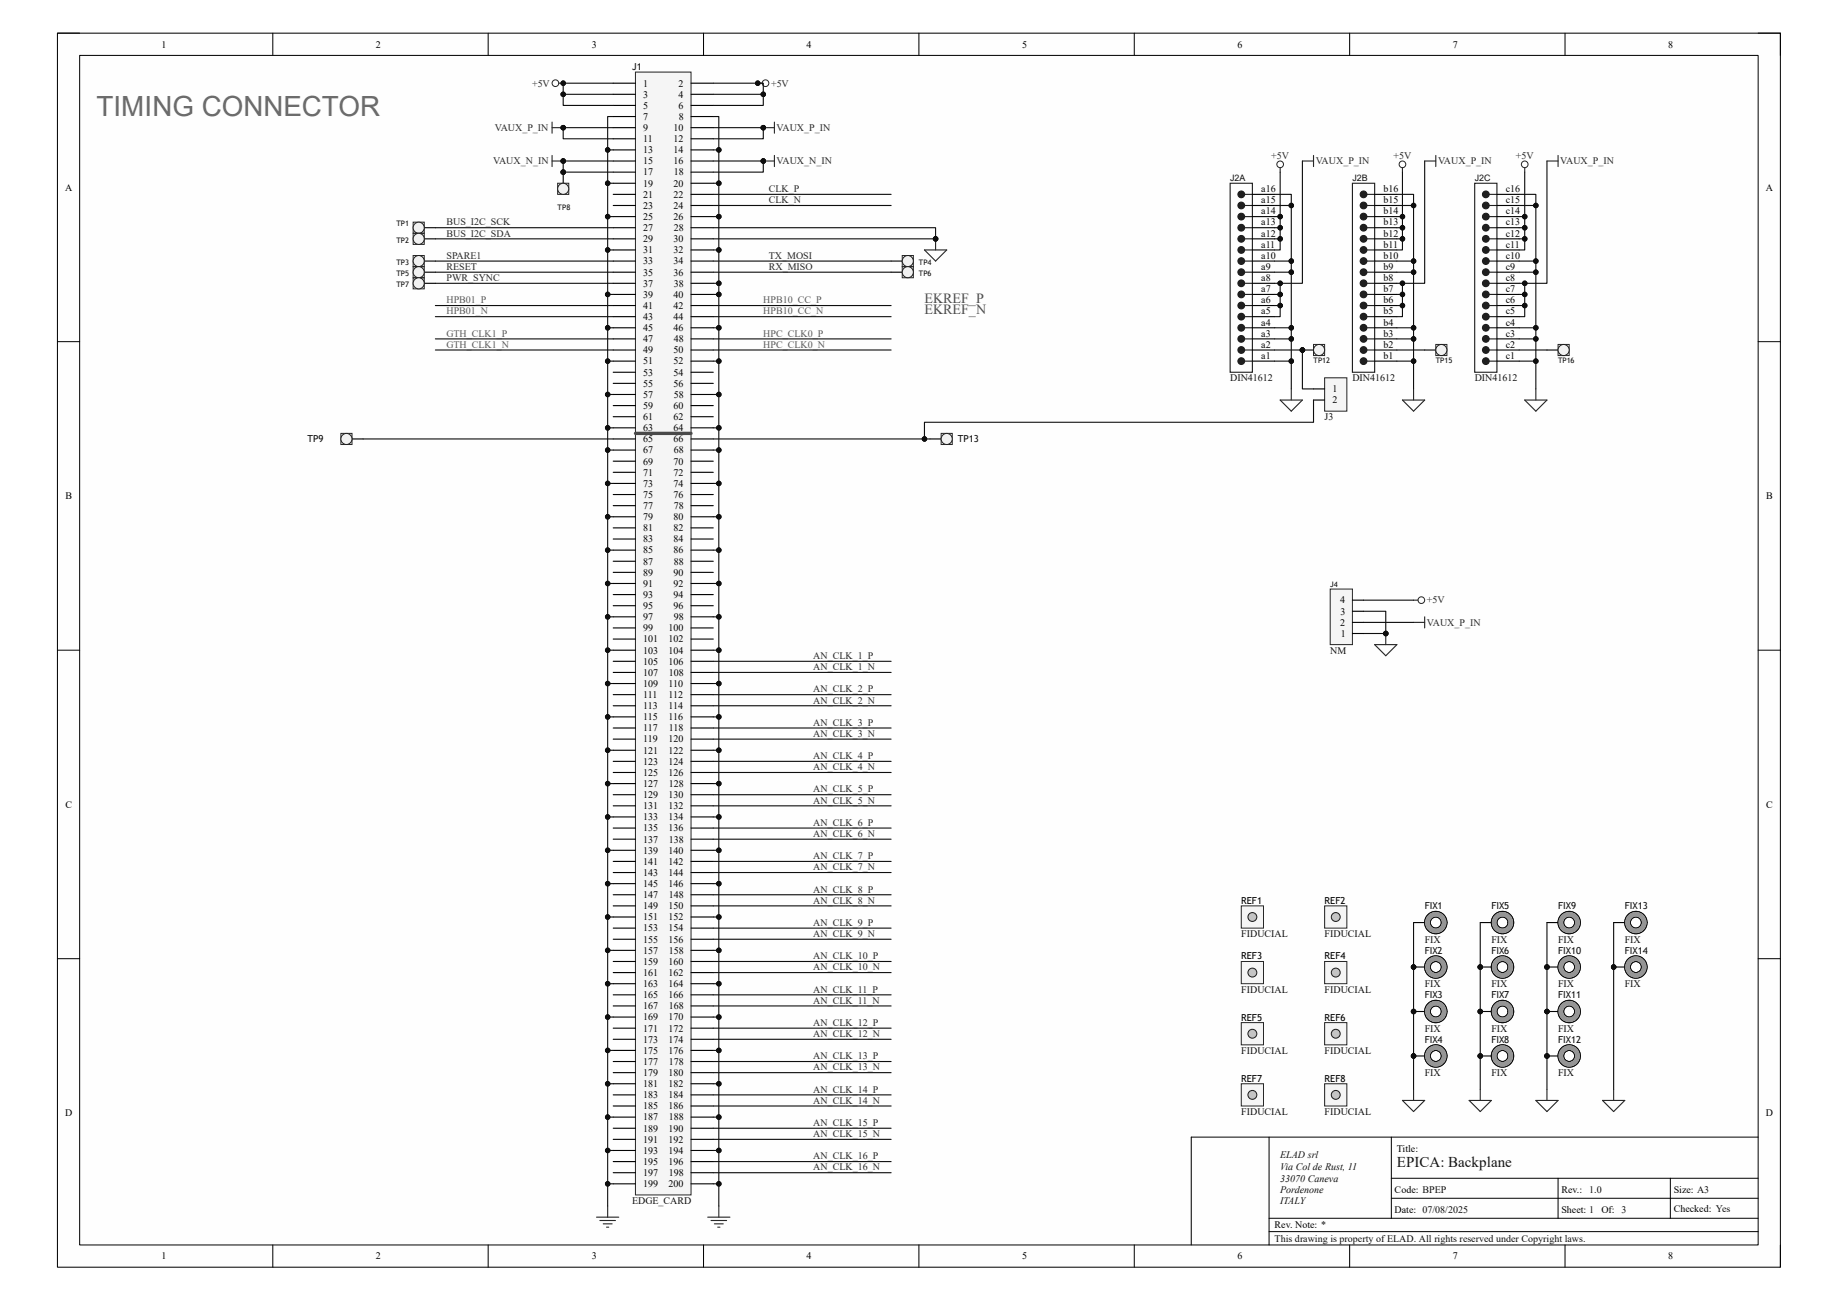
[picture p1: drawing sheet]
<svg xmlns="http://www.w3.org/2000/svg" width="420mm" height="297mm" viewBox="0 0 420 297" stroke-linecap="round" stroke-linejoin="round" font-family="sans-serif">
<defs><g id="words">
<text font-size="6.3" fill="#686868" x="22" y="26.5">TIMING CONNECTOR</text>
<text font-size="3.4" fill="#151515" x="319.2" y="266.7">EPICA: Backplane</text>
<g font-size="3.2" fill="#4c4c4c">
<text x="211.2" y="69.1">EKREF_P</text>
<text x="211.2" y="71.7">EKREF_N</text>
</g>
<g font-size="2.3">
<text x="36.9" y="10.9">1</text>
<text x="85.9" y="10.9">2</text>
<text x="135.2" y="10.9">3</text>
<text x="184.3" y="10.9">4</text>
<text x="233.6" y="10.9">5</text>
<text x="282.7" y="10.9">6</text>
<text x="332" y="10.9">7</text>
<text x="381.2" y="10.9">8</text>
<text x="147" y="19.8">1</text>
<text x="147" y="22.3">3</text>
<text x="155.1" y="19.8">2</text>
<text x="155.1" y="22.3">4</text>
<text x="147" y="24.8">5</text>
<text x="147" y="27.4">7</text>
<text x="147" y="29.9">9</text>
<text x="153.9" y="29.9">10</text>
<text x="155.1" y="24.8">6</text>
<text x="155.1" y="27.4">8</text>
<text x="147" y="32.5">11</text>
<text x="147" y="35">13</text>
<text x="153.9" y="32.5">12</text>
<text x="153.9" y="35">14</text>
<text x="147" y="37.5">15</text>
<text x="147" y="40.1">17</text>
<text x="153.9" y="37.5">16</text>
<text x="154" y="40.1">18</text>
<text x="14.9" y="43.6">A</text>
<text x="147" y="42.6">19</text>
<text x="147" y="45.2">21</text>
<text x="147" y="47.7">23</text>
<text x="153.9" y="42.6">20</text>
<text x="153.9" y="45.2">22</text>
<text x="153.9" y="47.7">24</text>
<text x="288.2" y="46.4">a15</text>
<text x="288.2" y="43.9">a16</text>
<text x="316.1" y="46.4">b15</text>
<text x="316.1" y="43.9">b16</text>
<text x="344.1" y="46.4">c15</text>
<text x="344.1" y="43.9">c16</text>
<text x="403.5" y="43.6">A</text>
<text x="147" y="50.2">25</text>
<text x="147" y="52.8">27</text>
<text x="153.9" y="50.2">26</text>
<text x="154" y="52.8">28</text>
<text x="288.2" y="51.5">a13</text>
<text x="288.2" y="49">a14</text>
<text x="316.1" y="51.5">b13</text>
<text x="316.1" y="49">b14</text>
<text x="344.1" y="51.5">c13</text>
<text x="344.1" y="49">c14</text>
<text x="147" y="55.3">29</text>
<text x="147" y="57.9">31</text>
<text x="153.9" y="55.3">30</text>
<text x="153.9" y="57.9">32</text>
<text x="288.2" y="59.1">a10</text>
<text x="288.2" y="56.6">a11</text>
<text x="288.2" y="54.1">a12</text>
<text x="316.1" y="59.1">b10</text>
<text x="316.1" y="56.6">b11</text>
<text x="316.1" y="54.1">b12</text>
<text x="344.1" y="59.1">c10</text>
<text x="344.1" y="56.6">c11</text>
<text x="344.1" y="54.1">c12</text>
<text x="147" y="60.4">33</text>
<text x="147" y="62.9">35</text>
<text x="147" y="65.5">37</text>
<text x="153.9" y="60.4">34</text>
<text x="153.9" y="62.9">36</text>
<text x="154" y="65.5">38</text>
<text x="288.2" y="64.2">a8</text>
<text x="288.2" y="61.7">a9</text>
<text x="316.1" y="64.2">b8</text>
<text x="316.1" y="61.7">b9</text>
<text x="344.1" y="64.2">c8</text>
<text x="344.1" y="61.7">c9</text>
<text x="147" y="68">39</text>
<text x="147" y="70.6">41</text>
<text x="153.9" y="68">40</text>
<text x="153.9" y="70.6">42</text>
<text x="288.2" y="71.8">a5</text>
<text x="288.2" y="69.3">a6</text>
<text x="288.2" y="66.8">a7</text>
<text x="316.1" y="71.8">b5</text>
<text x="316.1" y="69.3">b6</text>
<text x="316.1" y="66.8">b7</text>
<text x="344.1" y="71.8">c5</text>
<text x="344.1" y="69.3">c6</text>
<text x="344.1" y="66.8">c7</text>
<text x="147" y="73.1">43</text>
<text x="147" y="75.6">45</text>
<text x="153.9" y="73.1">44</text>
<text x="153.9" y="75.6">46</text>
<text x="288.2" y="76.9">a3</text>
<text x="288.2" y="74.4">a4</text>
<text x="316.1" y="76.9">b3</text>
<text x="316.1" y="74.4">b4</text>
<text x="344.1" y="76.9">c3</text>
<text x="344.1" y="74.4">c4</text>
<text x="147" y="78.2">47</text>
<text x="147" y="80.7">49</text>
<text x="147" y="83.3">51</text>
<text x="153.9" y="80.7">50</text>
<text x="153.9" y="83.3">52</text>
<text x="154" y="78.2">48</text>
<text x="288.2" y="82">a1</text>
<text x="288.2" y="79.5">a2</text>
<text x="316.1" y="82">b1</text>
<text x="316.1" y="79.5">b2</text>
<text x="344.1" y="82">c1</text>
<text x="344.1" y="79.5">c2</text>
<text x="147" y="85.8">53</text>
<text x="147" y="88.3">55</text>
<text x="153.9" y="85.8">54</text>
<text x="153.9" y="88.3">56</text>
<text x="304.5" y="89.6">1</text>
<text x="147" y="90.9">57</text>
<text x="147" y="93.4">59</text>
<text x="147" y="96">61</text>
<text x="153.9" y="93.4">60</text>
<text x="153.9" y="96">62</text>
<text x="154" y="90.9">58</text>
<text x="304.5" y="92.2">2</text>
<text x="147" y="98.5">63</text>
<text x="147" y="101">65</text>
<text x="153.9" y="98.5">64</text>
<text x="153.9" y="101">66</text>
<text x="147" y="103.6">67</text>
<text x="147" y="106.1">69</text>
<text x="153.9" y="106.1">70</text>
<text x="154" y="103.6">68</text>
<text x="147" y="108.7">71</text>
<text x="147" y="111.2">73</text>
<text x="147" y="113.7">75</text>
<text x="153.9" y="108.7">72</text>
<text x="153.9" y="111.2">74</text>
<text x="153.9" y="113.7">76</text>
<text x="14.9" y="114.1">B</text>
<text x="147" y="116.3">77</text>
<text x="147" y="118.8">79</text>
<text x="153.9" y="118.8">80</text>
<text x="154" y="116.3">78</text>
<text x="403.6" y="114.1">B</text>
<text x="147" y="121.4">81</text>
<text x="147" y="123.9">83</text>
<text x="153.9" y="121.4">82</text>
<text x="153.9" y="123.9">84</text>
<text x="147" y="126.4">85</text>
<text x="147" y="129">87</text>
<text x="147" y="131.5">89</text>
<text x="153.9" y="126.4">86</text>
<text x="153.9" y="131.5">90</text>
<text x="154" y="129">88</text>
<text x="147" y="134.1">91</text>
<text x="147" y="136.6">93</text>
<text x="153.9" y="134.1">92</text>
<text x="153.9" y="136.6">94</text>
<text x="306.2" y="137.9">4</text>
<text x="147" y="139.1">95</text>
<text x="147" y="141.7">97</text>
<text x="153.9" y="139.1">96</text>
<text x="154" y="141.7">98</text>
<text x="306.2" y="143">2</text>
<text x="306.3" y="140.4">3</text>
<text x="147" y="144.2">99</text>
<text x="147" y="146.8">101</text>
<text x="147" y="149.3">103</text>
<text x="152.8" y="144.2">100</text>
<text x="152.8" y="146.8">102</text>
<text x="152.8" y="149.3">104</text>
<text x="306.4" y="145.5">1</text>
<text x="147" y="151.8">105</text>
<text x="147" y="154.4">107</text>
<text x="152.8" y="151.8">106</text>
<text x="152.8" y="154.4">108</text>
<text x="147" y="156.9">109</text>
<text x="147" y="159.5">111</text>
<text x="152.8" y="156.9">110</text>
<text x="152.8" y="159.5">112</text>
<text x="147" y="162">113</text>
<text x="147" y="164.5">115</text>
<text x="147" y="167.1">117</text>
<text x="152.8" y="162">114</text>
<text x="152.8" y="164.5">116</text>
<text x="152.8" y="167.1">118</text>
<text x="147" y="169.6">119</text>
<text x="147" y="172.2">121</text>
<text x="152.8" y="169.6">120</text>
<text x="152.8" y="172.2">122</text>
<text x="147" y="174.7">123</text>
<text x="147" y="177.2">125</text>
<text x="147" y="179.8">127</text>
<text x="152.8" y="174.7">124</text>
<text x="152.8" y="177.2">126</text>
<text x="152.8" y="179.8">128</text>
<text x="14.9" y="184.6">C</text>
<text x="147" y="182.3">129</text>
<text x="147" y="184.9">131</text>
<text x="152.8" y="182.3">130</text>
<text x="152.8" y="184.9">132</text>
<text x="403.6" y="184.6">C</text>
<text x="147" y="187.4">133</text>
<text x="147" y="189.9">135</text>
<text x="152.8" y="187.4">134</text>
<text x="152.8" y="189.9">136</text>
<text x="147" y="192.5">137</text>
<text x="147" y="195">139</text>
<text x="147" y="197.6">141</text>
<text x="152.8" y="195">140</text>
<text x="152.8" y="197.6">142</text>
<text x="152.8" y="192.5">138</text>
<text x="147" y="200.1">143</text>
<text x="147" y="202.6">145</text>
<text x="152.8" y="200.1">144</text>
<text x="152.8" y="202.6">146</text>
<text x="147" y="205.2">147</text>
<text x="147" y="207.7">149</text>
<text x="152.8" y="207.7">150</text>
<text x="152.8" y="205.2">148</text>
<text x="147" y="210.3">151</text>
<text x="147" y="212.8">153</text>
<text x="147" y="215.3">155</text>
<text x="152.8" y="210.3">152</text>
<text x="152.8" y="212.8">154</text>
<text x="152.8" y="215.3">156</text>
<text x="147" y="217.9">157</text>
<text x="147" y="220.4">159</text>
<text x="152.8" y="220.4">160</text>
<text x="152.8" y="217.9">158</text>
<text x="147" y="223">161</text>
<text x="147" y="225.5">163</text>
<text x="152.8" y="223">162</text>
<text x="152.8" y="225.5">164</text>
<text x="147" y="228">165</text>
<text x="147" y="230.6">167</text>
<text x="147" y="233.1">169</text>
<text x="152.8" y="228">166</text>
<text x="152.8" y="233.1">170</text>
<text x="152.8" y="230.6">168</text>
<text x="147" y="235.7">171</text>
<text x="147" y="238.2">173</text>
<text x="152.8" y="235.7">172</text>
<text x="152.8" y="238.2">174</text>
<text x="147" y="240.7">175</text>
<text x="147" y="243.3">177</text>
<text x="147" y="245.8">179</text>
<text x="152.8" y="240.7">176</text>
<text x="152.8" y="245.8">180</text>
<text x="152.8" y="243.3">178</text>
<text x="147" y="248.4">181</text>
<text x="147" y="250.9">183</text>
<text x="152.8" y="248.4">182</text>
<text x="152.8" y="250.9">184</text>
<text x="14.9" y="255.1">D</text>
<text x="147" y="253.4">185</text>
<text x="147" y="256">187</text>
<text x="152.8" y="253.4">186</text>
<text x="152.8" y="256">188</text>
<text x="403.5" y="255.1">D</text>
<text x="147" y="258.5">189</text>
<text x="147" y="261.1">191</text>
<text x="147" y="263.6">193</text>
<text x="152.8" y="258.5">190</text>
<text x="152.8" y="261.1">192</text>
<text x="152.8" y="263.6">194</text>
<text x="319.2" y="263.1">Title:</text>
<text x="147" y="266.1">195</text>
<text x="147" y="268.7">197</text>
<text x="152.8" y="266.1">196</text>
<text x="152.8" y="268.7">198</text>
<text x="147" y="271.2">199</text>
<text x="152.8" y="271.2">200</text>
<text x="318.7" y="272.5">Code: BPEP</text>
<text x="356.8" y="272.5">Rev.:</text>
<text x="382.4" y="272.5">Size: A3</text>
<text x="291.3" y="280.6">Rev. Note: *</text>
<text x="318.7" y="277.1">Date: 07/08/2025</text>
<text x="356.8" y="277.1">Sheet: 1</text>
<text x="365.9" y="277.1">Of: 3</text>
<text x="382.4" y="276.8">Checked: Yes</text>
<text x="36.9" y="287.7">1</text>
<text x="85.9" y="287.7">2</text>
<text x="135.2" y="287.7">3</text>
<text x="184.3" y="287.7">4</text>
<text x="233.6" y="287.7">5</text>
<text x="282.7" y="287.7">6</text>
<text x="332" y="287.7">7</text>
<text x="381.2" y="287.7">8</text>
</g>
<g font-size="2.3" fill="#262626">
<text x="121.6" y="19.8">+5V</text>
<text x="176.2" y="19.8">+5V</text>
<text x="113.1" y="29.9">VAUX_P_IN</text>
<text x="177.5" y="29.9">VAUX_P_IN</text>
<text x="112.7" y="37.5">VAUX_N_IN</text>
<text x="177.5" y="37.5">VAUX_N_IN</text>
<text x="290.5" y="36.3">+5V</text>
<text x="300.7" y="37.5">VAUX_P_IN</text>
<text x="318.4" y="36.3">+5V</text>
<text x="328.6" y="37.5">VAUX_P_IN</text>
<text x="346.4" y="36.3">+5V</text>
<text x="356.5" y="37.5">VAUX_P_IN</text>
<text x="175.7" y="46.4">CLK_N</text>
<text x="175.7" y="43.9">CLK_P</text>
<text x="102" y="51.5">BUS_I2C_SCK</text>
<text x="102" y="54.1">BUS_I2C_SDA</text>
<text x="102" y="59.1">SPARE1</text>
<text x="175.7" y="59.1">TX_MOSI</text>
<text x="102" y="61.7">RESET</text>
<text x="102" y="64.2">PWR_SYNC</text>
<text x="175.7" y="61.7">RX_MISO</text>
<text x="326.1" y="137.9">+5V</text>
<text x="326.1" y="143">VAUX_P_IN</text>
<text x="185.8" y="150.6">AN_CLK_1_P</text>
<text x="185.8" y="153.1">AN_CLK_1_N</text>
<text x="185.8" y="158.2">AN_CLK_2_P</text>
<text x="185.8" y="160.7">AN_CLK_2_N</text>
<text x="185.8" y="165.8">AN_CLK_3_P</text>
<text x="185.8" y="168.4">AN_CLK_3_N</text>
<text x="185.8" y="173.4">AN_CLK_4_P</text>
<text x="185.8" y="176">AN_CLK_4_N</text>
<text x="185.8" y="183.6">AN_CLK_5_N</text>
<text x="185.8" y="181.1">AN_CLK_5_P</text>
<text x="185.8" y="191.2">AN_CLK_6_N</text>
<text x="185.8" y="188.7">AN_CLK_6_P</text>
<text x="185.8" y="196.3">AN_CLK_7_P</text>
<text x="185.8" y="198.8">AN_CLK_7_N</text>
<text x="185.8" y="203.9">AN_CLK_8_P</text>
<text x="185.8" y="206.5">AN_CLK_8_N</text>
<text x="185.8" y="214.1">AN_CLK_9_N</text>
<text x="185.8" y="211.5">AN_CLK_9_P</text>
<text x="185.8" y="221.7">AN_CLK_10_N</text>
<text x="185.8" y="219.2">AN_CLK_10_P</text>
<text x="185.8" y="226.8">AN_CLK_11_P</text>
<text x="185.8" y="229.3">AN_CLK_11_N</text>
<text x="185.8" y="236.9">AN_CLK_12_N</text>
<text x="185.8" y="234.4">AN_CLK_12_P</text>
<text x="185.8" y="244.6">AN_CLK_13_N</text>
<text x="185.8" y="242">AN_CLK_13_P</text>
<text x="185.8" y="249.6">AN_CLK_14_P</text>
<text x="185.8" y="252.2">AN_CLK_14_N</text>
<text x="185.8" y="257.3">AN_CLK_15_P</text>
<text x="185.8" y="259.8">AN_CLK_15_N</text>
<text x="185.8" y="267.4">AN_CLK_16_N</text>
<text x="185.8" y="264.9">AN_CLK_16_P</text>
</g>
<g font-size="2.3" fill="#5a5a5a">
<text x="102" y="69.3">HPB01_P</text>
<text x="102" y="71.8">HPB01_N</text>
<text x="174.4" y="71.8">HPB10_CC_N</text>
<text x="174.4" y="69.3">HPB10_CC_P</text>
<text x="102" y="76.9">GTH_CLK1_P</text>
<text x="174.4" y="76.9">HPC_CLK0_P</text>
<text x="102" y="79.5">GTH_CLK1_N</text>
<text x="174.4" y="79.5">HPC_CLK0_N</text>
</g>
<g font-size="2.3" fill="#0e0e0e">
<text x="281.1" y="87.1">DIN41612</text>
<text x="309" y="87.1">DIN41612</text>
<text x="337" y="87.1">DIN41612</text>
<text x="302.7" y="96">J3</text>
<text x="304" y="149.3">NM</text>
<text x="283.6" y="214.1">FIDUCIAL</text>
<text x="302.7" y="214.1">FIDUCIAL</text>
<text x="325.5" y="215.3">FIX</text>
<text x="340.8" y="215.3">FIX</text>
<text x="356" y="215.3">FIX</text>
<text x="371.3" y="215.3">FIX</text>
<text x="283.6" y="226.8">FIDUCIAL</text>
<text x="302.7" y="226.8">FIDUCIAL</text>
<text x="325.5" y="225.5">FIX</text>
<text x="340.8" y="225.5">FIX</text>
<text x="356" y="225.5">FIX</text>
<text x="371.3" y="225.5">FIX</text>
<text x="325.5" y="235.7">FIX</text>
<text x="340.8" y="235.7">FIX</text>
<text x="356" y="235.7">FIX</text>
<text x="283.6" y="240.7">FIDUCIAL</text>
<text x="302.7" y="240.7">FIDUCIAL</text>
<text x="325.5" y="245.8">FIX</text>
<text x="340.8" y="245.8">FIX</text>
<text x="356" y="245.8">FIX</text>
<text x="283.6" y="254.7">FIDUCIAL</text>
<text x="302.7" y="254.7">FIDUCIAL</text>
<text x="292.5" y="264.6">ELAD srl</text>
<text x="292.5" y="267.4">Via Col de Rust, 11</text>
<text x="292.5" y="270">33070 Caneva</text>
<text x="144.4" y="275">EDGE_CARD</text>
<text x="292.5" y="272.5">Pordenone</text>
<text x="292.5" y="275">ITALY</text>
<text x="363.1" y="272.5">1.0</text>
<text x="291.3" y="283.7">This drawing is property of ELAD. All rights reserved under Copyright laws.</text>
</g>
<g font-size="2.2" fill="#0e0e0e">
<text x="144.4" y="16">J1</text>
<text x="70.3" y="101.1">TP9</text>
<text x="218.9" y="101.1">TP13</text>
<text x="325.5" y="207.8">FIX1</text>
<text x="340.8" y="207.8">FIX5</text>
<text x="356" y="207.8">FIX9</text>
<text x="371.3" y="207.8">FIX13</text>
<text x="325.5" y="217.9">FIX2</text>
<text x="340.8" y="217.9">FIX6</text>
<text x="356" y="217.9">FIX10</text>
<text x="371.3" y="217.9">FIX14</text>
<text x="325.5" y="228.1">FIX3</text>
<text x="340.8" y="228.1">FIX7</text>
<text x="356" y="228.1">FIX11</text>
<text x="325.5" y="238.3">FIX4</text>
<text x="340.8" y="238.3">FIX8</text>
<text x="356" y="238.3">FIX12</text>
</g>
<g font-size="2.2">
<text x="283.6" y="206.5">REF1</text>
<text x="302.7" y="206.5">REF2</text>
<text x="283.6" y="219.2">REF3</text>
<text x="302.7" y="219.2">REF4</text>
<text x="283.6" y="233.2">REF5</text>
<text x="302.7" y="233.2">REF6</text>
<text x="283.6" y="247.1">REF7</text>
<text x="302.7" y="247.1">REF8</text>
</g>
<g font-size="2" fill="#0e0e0e">
<text x="281.1" y="41.4">J2A</text>
<text x="309" y="41.4">J2B</text>
<text x="337" y="41.4">J2C</text>
</g>
<g font-size="1.7" fill="#0e0e0e">
<text x="90.6" y="51.6">TP1</text>
<text x="127.4" y="48.1">TP8</text>
<text x="90.6" y="55.5">TP2</text>
<text x="90.6" y="60.5">TP3</text>
<text x="90.6" y="63.1">TP5</text>
<text x="90.6" y="65.6">TP7</text>
<text x="210" y="60.5">TP4</text>
<text x="210" y="63.1">TP6</text>
<text x="300.1" y="82.9">TP12</text>
<text x="328.1" y="82.9">TP15</text>
<text x="356" y="82.9">TP16</text>
<text x="304" y="134.2">J4</text>
</g>
</g></defs>
<path d="M13.1 7.6h393.7v281.9h-393.7z" fill-rule="evenodd" fill="#fefefe"/>
<path d="M13.1 7.6h393.7v281.9h-393.7z" fill="none" stroke="#000" stroke-width=".23"/>
<path d="M18.2 12.7h383.5v271.7h-383.5z" fill-rule="evenodd" fill="#fefefe"/>
<g fill="none" stroke="#000" stroke-width=".23">
<path d="M13.1 7.6h5.1M18.2 12.7h383.5v271.7h-383.5zM62.3 7.6v5.1M111.5 7.6v5.1M160.8 7.6v5.1M210 7.6v5.1M259.2 7.6v5.1M308.4 7.6v5.1M357.6 7.6v5.1M401.7 7.6h5.1v5.1M13.1 78.1h5.1M401.7 78.1h5.1"/>
<path d="M13.1 148.5h5.1M401.7 148.5h5.1M13.1 219h5.1M401.7 219h5.1M290 259.8v24.6M317.9 259.8v18.5M401.7 259.8h-129.5v24.6M290 278.3h111.7M317.9 273.8h83.8M317.9 269.2h83.8M356 269.2v9.1M381.7 269.2v9.1"/>
<path d="M62.3 284.4v5.1M111.5 284.4v5.1M160.8 284.4v5.1M210 284.4v5.1M259.2 284.4v5.1M290 281.4h111.7M308.4 284.4v5.1M357.6 284.4v5.1M406.8 284.4v5.1"/>
</g>
<path d="M136.3 278.1h5.1M137.1 278.8h3.5M137.8 279.6h2.1M138.9 275.5v2.6M161.7 278.1h5.1M162.5 278.8h3.5M163.2 279.6h2.1M164.3 275.5v2.6M138.6 280.4h.5M164 280.4h.5" fill="none" stroke="#262626" stroke-width=".25"/>
<path d="M212.5 100.3h2.6" fill="none" stroke="#000" stroke-width=".25"/>
<path d="M215.1 99h2.5v2.6h-2.5z" fill="none" stroke="#262626" stroke-width=".23"/>
<circle cx="216.3" cy="100.3" r="1.27" fill="#f0f0f0"/>
<circle cx="216.3" cy="100.3" r="1.27" fill="none" stroke="#1c1c1c" stroke-width=".23"/>
<path d="M283.6 207h5.1v5h-5.1z" fill-rule="evenodd" fill="#f5f5f5"/>
<path d="M283.6 207h5.1v5h-5.1z" fill="none" stroke="#262626" stroke-width=".23"/>
<circle cx="286.2" cy="209.5" r="1.02" fill="#c0c0c0"/>
<circle cx="286.2" cy="209.5" r="1.02" fill="none" stroke="#1c1c1c" stroke-width=".23"/>
<path d="M283.6 219.7h5.1v5h-5.1z" fill-rule="evenodd" fill="#f5f5f5"/>
<path d="M283.6 219.7h5.1v5h-5.1z" fill="none" stroke="#262626" stroke-width=".23"/>
<circle cx="286.2" cy="222.2" r="1.02" fill="#c0c0c0"/>
<circle cx="286.2" cy="222.2" r="1.02" fill="none" stroke="#1c1c1c" stroke-width=".23"/>
<path d="M323 210.8h2.5" fill="none" stroke="#000" stroke-width=".25"/>
<g fill="none" stroke="#0e0e0e" stroke-width=".25">
<circle cx="328.1" cy="210.8" r="2.54"/>
<circle cx="328.1" cy="210.8" r="1.27"/>
</g>
<g fill="none" stroke="#969696" stroke-width=".76">
<circle cx="328.1" cy="210.8" r="2.03"/>
<circle cx="328.1" cy="210.8" r="1.78"/>
</g>
<circle cx="323" cy="220.9" r=".51" fill="#0e0e0e"/>
<circle cx="323" cy="220.9" r=".51" fill="none" stroke="#0e0e0e" stroke-width=".23"/>
<path d="M323 220.9h2.5" fill="none" stroke="#000" stroke-width=".25"/>
<circle cx="323" cy="220.9" r=".51" fill="#0e0e0e"/>
<circle cx="323" cy="220.9" r=".51" fill="none" stroke="#0e0e0e" stroke-width=".23"/>
<g fill="none" stroke="#0e0e0e" stroke-width=".25">
<circle cx="328.1" cy="220.9" r="2.54"/>
<circle cx="328.1" cy="220.9" r="1.27"/>
</g>
<g fill="none" stroke="#969696" stroke-width=".76">
<circle cx="328.1" cy="220.9" r="2.03"/>
<circle cx="328.1" cy="220.9" r="1.78"/>
</g>
<circle cx="323" cy="241.3" r=".51" fill="#0e0e0e"/>
<circle cx="323" cy="241.3" r=".51" fill="none" stroke="#0e0e0e" stroke-width=".23"/>
<path d="M323 241.3h2.5" fill="none" stroke="#000" stroke-width=".25"/>
<circle cx="323" cy="241.3" r=".51" fill="#0e0e0e"/>
<circle cx="323" cy="241.3" r=".51" fill="none" stroke="#0e0e0e" stroke-width=".23"/>
<g fill="none" stroke="#0e0e0e" stroke-width=".25">
<circle cx="328.1" cy="241.3" r="2.54"/>
<circle cx="328.1" cy="241.3" r="1.27"/>
</g>
<g fill="none" stroke="#969696" stroke-width=".76">
<circle cx="328.1" cy="241.3" r="2.03"/>
<circle cx="328.1" cy="241.3" r="1.78"/>
</g>
<path d="M320.5 251.4h5l-2.5 2.6zM323 248.9v2.5" fill="none" stroke="#262626" stroke-width=".25"/>
<path d="M302.7 207h5.1v5h-5.1z" fill-rule="evenodd" fill="#f5f5f5"/>
<path d="M302.7 207h5.1v5h-5.1z" fill="none" stroke="#262626" stroke-width=".23"/>
<circle cx="305.2" cy="209.5" r="1.02" fill="#c0c0c0"/>
<circle cx="305.2" cy="209.5" r="1.02" fill="none" stroke="#1c1c1c" stroke-width=".23"/>
<path d="M302.7 219.7h5.1v5h-5.1z" fill-rule="evenodd" fill="#f5f5f5"/>
<path d="M302.7 219.7h5.1v5h-5.1z" fill="none" stroke="#262626" stroke-width=".23"/>
<circle cx="305.2" cy="222.2" r="1.02" fill="#c0c0c0"/>
<circle cx="305.2" cy="222.2" r="1.02" fill="none" stroke="#1c1c1c" stroke-width=".23"/>
<circle cx="323" cy="231.1" r=".51" fill="#0e0e0e"/>
<circle cx="323" cy="231.1" r=".51" fill="none" stroke="#0e0e0e" stroke-width=".23"/>
<path d="M323 231.1h2.5" fill="none" stroke="#000" stroke-width=".25"/>
<circle cx="323" cy="231.1" r=".51" fill="#0e0e0e"/>
<circle cx="323" cy="231.1" r=".51" fill="none" stroke="#0e0e0e" stroke-width=".23"/>
<g fill="none" stroke="#0e0e0e" stroke-width=".25">
<circle cx="343.3" cy="210.8" r="2.54"/>
<circle cx="343.3" cy="210.8" r="1.27"/>
<circle cx="328.1" cy="231.1" r="2.54"/>
<circle cx="328.1" cy="231.1" r="1.27"/>
</g>
<g fill="none" stroke="#969696" stroke-width=".76">
<circle cx="343.3" cy="210.8" r="2.03"/>
<circle cx="343.3" cy="210.8" r="1.78"/>
<circle cx="328.1" cy="231.1" r="2.03"/>
<circle cx="328.1" cy="231.1" r="1.78"/>
</g>
<path d="M338.2 210.8h2.6" fill="none" stroke="#000" stroke-width=".25"/>
<circle cx="338.2" cy="220.9" r=".51" fill="#0e0e0e"/>
<circle cx="338.2" cy="220.9" r=".51" fill="none" stroke="#0e0e0e" stroke-width=".23"/>
<path d="M338.2 220.9h2.6" fill="none" stroke="#000" stroke-width=".25"/>
<circle cx="338.2" cy="220.9" r=".51" fill="#0e0e0e"/>
<circle cx="338.2" cy="220.9" r=".51" fill="none" stroke="#0e0e0e" stroke-width=".23"/>
<g fill="none" stroke="#0e0e0e" stroke-width=".25">
<circle cx="343.3" cy="220.9" r="2.54"/>
<circle cx="343.3" cy="220.9" r="1.27"/>
</g>
<g fill="none" stroke="#969696" stroke-width=".76">
<circle cx="343.3" cy="220.9" r="2.03"/>
<circle cx="343.3" cy="220.9" r="1.78"/>
</g>
<path d="M96.9 52h2.6" fill="none" stroke="#000" stroke-width=".25"/>
<path d="M94.4 50.8h2.5v2.5h-2.5z" fill="none" stroke="#262626" stroke-width=".23"/>
<circle cx="95.7" cy="52" r="1.27" fill="#f0f0f0"/>
<circle cx="95.7" cy="52" r="1.27" fill="none" stroke="#1c1c1c" stroke-width=".23"/>
<path d="M96.9 54.6h2.6" fill="none" stroke="#000" stroke-width=".25"/>
<path d="M94.4 53.3h2.5v2.5h-2.5z" fill="none" stroke="#262626" stroke-width=".23"/>
<circle cx="95.7" cy="54.6" r="1.27" fill="#f0f0f0"/>
<circle cx="95.7" cy="54.6" r="1.27" fill="none" stroke="#1c1c1c" stroke-width=".23"/>
<path d="M96.9 59.6h2.6" fill="none" stroke="#000" stroke-width=".25"/>
<path d="M94.4 58.4h2.5v2.5h-2.5z" fill="none" stroke="#262626" stroke-width=".23"/>
<circle cx="95.7" cy="59.6" r="1.27" fill="#f0f0f0"/>
<circle cx="95.7" cy="59.6" r="1.27" fill="none" stroke="#1c1c1c" stroke-width=".23"/>
<path d="M96.9 62.2h2.6" fill="none" stroke="#000" stroke-width=".25"/>
<path d="M94.4 60.9h2.5v2.6h-2.5z" fill="none" stroke="#262626" stroke-width=".23"/>
<circle cx="95.7" cy="62.2" r="1.27" fill="#f0f0f0"/>
<circle cx="95.7" cy="62.2" r="1.27" fill="none" stroke="#1c1c1c" stroke-width=".23"/>
<path d="M96.9 64.7h2.6" fill="none" stroke="#000" stroke-width=".25"/>
<path d="M94.4 63.5h2.5v2.5h-2.5z" fill="none" stroke="#262626" stroke-width=".23"/>
<circle cx="95.7" cy="64.7" r="1.27" fill="#f0f0f0"/>
<circle cx="95.7" cy="64.7" r="1.27" fill="none" stroke="#1c1c1c" stroke-width=".23"/>
<path d="M203.6 59.6h2.6" fill="none" stroke="#000" stroke-width=".25"/>
<path d="M206.2 58.4h2.5v2.5h-2.5z" fill="none" stroke="#262626" stroke-width=".23"/>
<circle cx="207.4" cy="59.6" r="1.27" fill="#f0f0f0"/>
<circle cx="207.4" cy="59.6" r="1.27" fill="none" stroke="#1c1c1c" stroke-width=".23"/>
<path d="M203.6 62.2h2.6" fill="none" stroke="#000" stroke-width=".25"/>
<path d="M206.2 60.9h2.5v2.6h-2.5z" fill="none" stroke="#262626" stroke-width=".23"/>
<circle cx="207.4" cy="62.2" r="1.27" fill="#f0f0f0"/>
<circle cx="207.4" cy="62.2" r="1.27" fill="none" stroke="#1c1c1c" stroke-width=".23"/>
<path d="M145.2 16.5h12.7v256.5h-12.7z" fill-rule="evenodd" fill="#f5f5f5"/>
<g fill="none" stroke="#262626" stroke-width=".23">
<path d="M145.2 16.5h12.7v256.5h-12.7z"/>
<circle cx="126.9" cy="19" r=".76"/>
</g>
<g fill="none" stroke="#000" stroke-width=".25">
<path d="M140.1 19h5.1M157.9 19h5.1M140.1 21.5h5.1M140.1 24.1h5.1M140.1 26.6h5.1M140.1 29.2h5.1M140.1 31.7h5.1M140.1 34.2h5.1M140.1 36.8h5.1M140.1 39.3h5.1M157.9 21.5h5.1M157.9 24.1h5.1"/>
<path d="M157.9 26.6h5.1M157.9 29.2h5.1M157.9 31.7h5.1M157.9 34.2h5.1M157.9 36.8h5.1M157.9 39.3h5.1M140.1 41.9h5.1M140.1 44.4h5.1M140.1 46.9h5.1M140.1 49.5h5.1M140.1 52h5.1M140.1 54.6h5.1"/>
<path d="M140.1 57.1h5.1M140.1 59.6h5.1M157.9 41.9h5.1M157.9 44.4h5.1M157.9 46.9h5.1M157.9 49.5h5.1M157.9 52h5.1M157.9 54.6h5.1M157.9 57.1h5.1M157.9 59.6h5.1M140.1 62.2h5.1M140.1 64.7h5.1"/>
<path d="M140.1 67.3h5.1M140.1 69.8h5.1M140.1 72.3h5.1M140.1 74.9h5.1M140.1 77.4h5.1M140.1 80h5.1M157.9 62.2h5.1M157.9 64.7h5.1M157.9 67.3h5.1M157.9 69.8h5.1M157.9 72.3h5.1M157.9 74.9h5.1"/>
<path d="M157.9 77.4h5.1M157.9 80h5.1M140.1 82.5h5.1M140.1 85h5.1M140.1 87.6h5.1M140.1 90.1h5.1M140.1 92.7h5.1M140.1 95.2h5.1M140.1 97.7h5.1M157.9 82.5h5.1M157.9 85h5.1M157.9 87.6h5.1"/>
<path d="M157.9 90.1h5.1M157.9 92.7h5.1M157.9 95.2h5.1M157.9 97.7h5.1M140.1 100.3h5.1M140.1 102.8h5.1M140.1 105.4h5.1M140.1 107.9h5.1M140.1 110.4h5.1M140.1 113h5.1M140.1 115.5h5.1M140.1 118.1h5.1"/>
<path d="M157.9 100.3h5.1M157.9 102.8h5.1M157.9 105.4h5.1M157.9 107.9h5.1M157.9 110.4h5.1M157.9 113h5.1M157.9 115.5h5.1M157.9 118.1h5.1M140.1 120.6h5.1M140.1 123.1h5.1M140.1 125.7h5.1M140.1 128.2h5.1"/>
<path d="M140.1 130.8h5.1M140.1 133.3h5.1M140.1 135.8h5.1M140.1 138.4h5.1M157.9 120.6h5.1M157.9 123.1h5.1M157.9 125.7h5.1M157.9 128.2h5.1M157.9 130.8h5.1M157.9 133.3h5.1M157.9 135.8h5.1M157.9 138.4h5.1"/>
<path d="M140.1 140.9h5.1M140.1 143.5h5.1M140.1 146h5.1M140.1 148.5h5.1M140.1 151.1h5.1M140.1 153.6h5.1M140.1 156.2h5.1M140.1 158.7h5.1M157.9 140.9h5.1M157.9 143.5h5.1M157.9 146h5.1M157.9 148.5h5.1"/>
<path d="M157.9 151.1h5.1M157.9 153.6h5.1M157.9 156.2h5.1M157.9 158.7h5.1M140.1 161.2h5.1M140.1 163.8h5.1M140.1 166.3h5.1M140.1 168.9h5.1M140.1 171.4h5.1M140.1 173.9h5.1M140.1 176.5h5.1M140.1 179h5.1"/>
<path d="M157.9 161.2h5.1M157.9 163.8h5.1M157.9 166.3h5.1M157.9 168.9h5.1M157.9 171.4h5.1M157.9 173.9h5.1M157.9 176.5h5.1M157.9 179h5.1M140.1 181.6h5.1M140.1 184.1h5.1M140.1 186.6h5.1M140.1 189.2h5.1"/>
<path d="M140.1 191.7h5.1M140.1 194.3h5.1M140.1 196.8h5.1M140.1 199.3h5.1M157.9 181.6h5.1M157.9 184.1h5.1M157.9 186.6h5.1M157.9 189.2h5.1M157.9 191.7h5.1M157.9 194.3h5.1M157.9 196.8h5.1M157.9 199.3h5.1"/>
<path d="M140.1 201.9h5.1M140.1 204.4h5.1M140.1 207h5.1M140.1 209.5h5.1M140.1 212h5.1M140.1 214.6h5.1M140.1 217.1h5.1M140.1 219.7h5.1M157.9 201.9h5.1M157.9 204.4h5.1M157.9 207h5.1M157.9 209.5h5.1"/>
<path d="M157.9 212h5.1M157.9 214.6h5.1M157.9 217.1h5.1M157.9 219.7h5.1M140.1 222.2h5.1M140.1 224.7h5.1M140.1 227.3h5.1M140.1 229.8h5.1M140.1 232.4h5.1M140.1 234.9h5.1M140.1 237.4h5.1M140.1 240h5.1"/>
<path d="M157.9 222.2h5.1M157.9 224.7h5.1M157.9 227.3h5.1M157.9 229.8h5.1M157.9 232.4h5.1M157.9 234.9h5.1M157.9 237.4h5.1M157.9 240h5.1M140.1 242.5h5.1M140.1 245.1h5.1M140.1 247.6h5.1M140.1 250.1h5.1"/>
<path d="M140.1 252.7h5.1M140.1 255.2h5.1M140.1 257.8h5.1M157.9 242.5h5.1M157.9 245.1h5.1M157.9 247.6h5.1M157.9 250.1h5.1M157.9 252.7h5.1M157.9 255.2h5.1M157.9 257.8h5.1M140.1 260.3h5.1M140.1 262.8h5.1"/>
<path d="M140.1 265.4h5.1M140.1 267.9h5.1M140.1 270.5h5.1M157.9 260.3h5.1M157.9 262.8h5.1M157.9 265.4h5.1M157.9 267.9h5.1M157.9 270.5h5.1"/>
</g>
<path d="M145.2 99h12.7" fill="none" stroke="#4c4c4c" stroke-width=".76"/>
<path d="M127.7 19h1" fill="none" stroke="#262626" stroke-width=".25"/>
<circle cx="128.7" cy="19" r=".51" fill="#0e0e0e"/>
<circle cx="128.7" cy="19" r=".51" fill="none" stroke="#0e0e0e" stroke-width=".23"/>
<circle cx="174.9" cy="19" r=".76" fill="none" stroke="#262626" stroke-width=".23"/>
<path d="M173.1 19h1.1" fill="none" stroke="#262626" stroke-width=".25"/>
<circle cx="173.1" cy="19" r=".51" fill="#0e0e0e"/>
<circle cx="173.1" cy="19" r=".51" fill="none" stroke="#0e0e0e" stroke-width=".23"/>
<path d="M128.7 21.5v2.6h11.4" fill="none" stroke="#0e0e0e" stroke-width=".25"/>
<circle cx="128.7" cy="21.5" r=".51" fill="#0e0e0e"/>
<circle cx="128.7" cy="21.5" r=".51" fill="none" stroke="#0e0e0e" stroke-width=".23"/>
<path d="M174.4 21.5v2.6h-11.4" fill="none" stroke="#0e0e0e" stroke-width=".25"/>
<circle cx="174.4" cy="21.5" r=".51" fill="#0e0e0e"/>
<circle cx="174.4" cy="21.5" r=".51" fill="none" stroke="#0e0e0e" stroke-width=".23"/>
<path d="M138.9 34.2h1.2" fill="none" stroke="#0e0e0e" stroke-width=".25"/>
<circle cx="138.9" cy="34.2" r=".51" fill="#0e0e0e"/>
<circle cx="138.9" cy="34.2" r=".51" fill="none" stroke="#0e0e0e" stroke-width=".23"/>
<path d="M138.9 41.9h1.2" fill="none" stroke="#0e0e0e" stroke-width=".25"/>
<circle cx="138.9" cy="41.9" r=".51" fill="#0e0e0e"/>
<circle cx="138.9" cy="41.9" r=".51" fill="none" stroke="#0e0e0e" stroke-width=".23"/>
<path d="M138.9 49.5h1.2" fill="none" stroke="#0e0e0e" stroke-width=".25"/>
<circle cx="138.9" cy="49.5" r=".51" fill="#0e0e0e"/>
<circle cx="138.9" cy="49.5" r=".51" fill="none" stroke="#0e0e0e" stroke-width=".23"/>
<path d="M138.9 57.1h1.2" fill="none" stroke="#0e0e0e" stroke-width=".25"/>
<circle cx="138.9" cy="57.1" r=".51" fill="#0e0e0e"/>
<circle cx="138.9" cy="57.1" r=".51" fill="none" stroke="#0e0e0e" stroke-width=".23"/>
<path d="M138.9 74.9h1.2" fill="none" stroke="#0e0e0e" stroke-width=".25"/>
<circle cx="138.9" cy="74.9" r=".51" fill="#0e0e0e"/>
<circle cx="138.9" cy="74.9" r=".51" fill="none" stroke="#0e0e0e" stroke-width=".23"/>
<path d="M138.9 97.7h1.2" fill="none" stroke="#0e0e0e" stroke-width=".25"/>
<circle cx="138.9" cy="97.7" r=".51" fill="#0e0e0e"/>
<circle cx="138.9" cy="97.7" r=".51" fill="none" stroke="#0e0e0e" stroke-width=".23"/>
<path d="M138.9 148.5h1.2" fill="none" stroke="#0e0e0e" stroke-width=".25"/>
<circle cx="138.9" cy="148.5" r=".51" fill="#0e0e0e"/>
<circle cx="138.9" cy="148.5" r=".51" fill="none" stroke="#0e0e0e" stroke-width=".23"/>
<path d="M138.9 156.2h1.2" fill="none" stroke="#0e0e0e" stroke-width=".25"/>
<circle cx="138.9" cy="156.2" r=".51" fill="#0e0e0e"/>
<circle cx="138.9" cy="156.2" r=".51" fill="none" stroke="#0e0e0e" stroke-width=".23"/>
<path d="M138.9 163.8h1.2" fill="none" stroke="#0e0e0e" stroke-width=".25"/>
<circle cx="138.9" cy="163.8" r=".51" fill="#0e0e0e"/>
<circle cx="138.9" cy="163.8" r=".51" fill="none" stroke="#0e0e0e" stroke-width=".23"/>
<path d="M138.9 171.4h1.2" fill="none" stroke="#0e0e0e" stroke-width=".25"/>
<circle cx="138.9" cy="171.4" r=".51" fill="#0e0e0e"/>
<circle cx="138.9" cy="171.4" r=".51" fill="none" stroke="#0e0e0e" stroke-width=".23"/>
<path d="M138.9 179h1.2" fill="none" stroke="#0e0e0e" stroke-width=".25"/>
<circle cx="138.9" cy="179" r=".51" fill="#0e0e0e"/>
<circle cx="138.9" cy="179" r=".51" fill="none" stroke="#0e0e0e" stroke-width=".23"/>
<path d="M138.9 186.6h1.2" fill="none" stroke="#0e0e0e" stroke-width=".25"/>
<circle cx="138.9" cy="186.6" r=".51" fill="#0e0e0e"/>
<circle cx="138.9" cy="186.6" r=".51" fill="none" stroke="#0e0e0e" stroke-width=".23"/>
<path d="M138.9 194.3h1.2" fill="none" stroke="#0e0e0e" stroke-width=".25"/>
<circle cx="138.9" cy="194.3" r=".51" fill="#0e0e0e"/>
<circle cx="138.9" cy="194.3" r=".51" fill="none" stroke="#0e0e0e" stroke-width=".23"/>
<path d="M138.9 201.9h1.2" fill="none" stroke="#0e0e0e" stroke-width=".25"/>
<circle cx="138.9" cy="201.9" r=".51" fill="#0e0e0e"/>
<circle cx="138.9" cy="201.9" r=".51" fill="none" stroke="#0e0e0e" stroke-width=".23"/>
<path d="M138.9 209.5h1.2" fill="none" stroke="#0e0e0e" stroke-width=".25"/>
<circle cx="138.9" cy="209.5" r=".51" fill="#0e0e0e"/>
<circle cx="138.9" cy="209.5" r=".51" fill="none" stroke="#0e0e0e" stroke-width=".23"/>
<path d="M138.9 217.1h1.2" fill="none" stroke="#0e0e0e" stroke-width=".25"/>
<circle cx="138.9" cy="217.1" r=".51" fill="#0e0e0e"/>
<circle cx="138.9" cy="217.1" r=".51" fill="none" stroke="#0e0e0e" stroke-width=".23"/>
<path d="M138.9 224.7h1.2" fill="none" stroke="#0e0e0e" stroke-width=".25"/>
<circle cx="138.9" cy="224.7" r=".51" fill="#0e0e0e"/>
<circle cx="138.9" cy="224.7" r=".51" fill="none" stroke="#0e0e0e" stroke-width=".23"/>
<path d="M138.9 232.4h1.2" fill="none" stroke="#0e0e0e" stroke-width=".25"/>
<circle cx="138.9" cy="232.4" r=".51" fill="#0e0e0e"/>
<circle cx="138.9" cy="232.4" r=".51" fill="none" stroke="#0e0e0e" stroke-width=".23"/>
<path d="M138.9 240h1.2" fill="none" stroke="#0e0e0e" stroke-width=".25"/>
<circle cx="138.9" cy="240" r=".51" fill="#0e0e0e"/>
<circle cx="138.9" cy="240" r=".51" fill="none" stroke="#0e0e0e" stroke-width=".23"/>
<path d="M138.9 247.6h1.2" fill="none" stroke="#0e0e0e" stroke-width=".25"/>
<circle cx="138.9" cy="247.6" r=".51" fill="#0e0e0e"/>
<circle cx="138.9" cy="247.6" r=".51" fill="none" stroke="#0e0e0e" stroke-width=".23"/>
<path d="M138.9 255.2h1.2" fill="none" stroke="#0e0e0e" stroke-width=".25"/>
<circle cx="138.9" cy="255.2" r=".51" fill="#0e0e0e"/>
<circle cx="138.9" cy="255.2" r=".51" fill="none" stroke="#0e0e0e" stroke-width=".23"/>
<path d="M138.9 262.8h1.2" fill="none" stroke="#0e0e0e" stroke-width=".25"/>
<circle cx="138.9" cy="262.8" r=".51" fill="#0e0e0e"/>
<circle cx="138.9" cy="262.8" r=".51" fill="none" stroke="#0e0e0e" stroke-width=".23"/>
<path d="M138.9 270.5h1.2" fill="none" stroke="#0e0e0e" stroke-width=".25"/>
<circle cx="138.9" cy="270.5" r=".51" fill="#0e0e0e"/>
<circle cx="138.9" cy="270.5" r=".51" fill="none" stroke="#0e0e0e" stroke-width=".23"/>
<path d="M163 34.2h1.3M99.5 52h40.6M99.5 54.6h40.6M163 44.4h40.6M163 46.9h40.6" fill="none" stroke="#0e0e0e" stroke-width=".25"/>
<circle cx="164.3" cy="34.2" r=".51" fill="#0e0e0e"/>
<circle cx="164.3" cy="34.2" r=".51" fill="none" stroke="#0e0e0e" stroke-width=".23"/>
<path d="M163 41.9h1.3" fill="none" stroke="#0e0e0e" stroke-width=".25"/>
<circle cx="164.3" cy="41.9" r=".51" fill="#0e0e0e"/>
<circle cx="164.3" cy="41.9" r=".51" fill="none" stroke="#0e0e0e" stroke-width=".23"/>
<path d="M163 49.5h1.3" fill="none" stroke="#0e0e0e" stroke-width=".25"/>
<circle cx="164.3" cy="49.5" r=".51" fill="#0e0e0e"/>
<circle cx="164.3" cy="49.5" r=".51" fill="none" stroke="#0e0e0e" stroke-width=".23"/>
<path d="M163 59.6h40.6M163 62.2h40.6M163 270.5h1.3" fill="none" stroke="#0e0e0e" stroke-width=".25"/>
<circle cx="164.3" cy="270.5" r=".51" fill="#0e0e0e"/>
<circle cx="164.3" cy="270.5" r=".51" fill="none" stroke="#0e0e0e" stroke-width=".23"/>
<path d="M163 232.4h1.3M163 265.4h40.6M163 267.9h40.6" fill="none" stroke="#0e0e0e" stroke-width=".25"/>
<circle cx="164.3" cy="232.4" r=".51" fill="#0e0e0e"/>
<circle cx="164.3" cy="232.4" r=".51" fill="none" stroke="#0e0e0e" stroke-width=".23"/>
<path d="M163 240h1.3" fill="none" stroke="#0e0e0e" stroke-width=".25"/>
<circle cx="164.3" cy="240" r=".51" fill="#0e0e0e"/>
<circle cx="164.3" cy="240" r=".51" fill="none" stroke="#0e0e0e" stroke-width=".23"/>
<path d="M163 247.6h1.3" fill="none" stroke="#0e0e0e" stroke-width=".25"/>
<circle cx="164.3" cy="247.6" r=".51" fill="#0e0e0e"/>
<circle cx="164.3" cy="247.6" r=".51" fill="none" stroke="#0e0e0e" stroke-width=".23"/>
<path d="M163 255.2h1.3" fill="none" stroke="#0e0e0e" stroke-width=".25"/>
<circle cx="164.3" cy="255.2" r=".51" fill="#0e0e0e"/>
<circle cx="164.3" cy="255.2" r=".51" fill="none" stroke="#0e0e0e" stroke-width=".23"/>
<path d="M163 262.8h1.3" fill="none" stroke="#0e0e0e" stroke-width=".25"/>
<circle cx="164.3" cy="262.8" r=".51" fill="#0e0e0e"/>
<circle cx="164.3" cy="262.8" r=".51" fill="none" stroke="#0e0e0e" stroke-width=".23"/>
<path d="M163 234.9h40.6M163 237.4h40.6M163 227.3h40.6M163 229.8h40.6M163 224.7h1.3M163 257.8h40.6M163 250.1h40.6M163 252.7h40.6M163 242.5h40.6M163 245.1h40.6M163 260.3h40.6" fill="none" stroke="#0e0e0e" stroke-width=".25"/>
<circle cx="164.3" cy="224.7" r=".51" fill="#0e0e0e"/>
<circle cx="164.3" cy="224.7" r=".51" fill="none" stroke="#0e0e0e" stroke-width=".23"/>
<path d="M163 219.7h40.6M163 217.1h1.3M163 222.2h40.6" fill="none" stroke="#0e0e0e" stroke-width=".25"/>
<circle cx="164.3" cy="217.1" r=".51" fill="#0e0e0e"/>
<circle cx="164.3" cy="217.1" r=".51" fill="none" stroke="#0e0e0e" stroke-width=".23"/>
<path d="M163 212h40.6M163 214.6h40.6M163 209.5h1.3" fill="none" stroke="#0e0e0e" stroke-width=".25"/>
<circle cx="164.3" cy="209.5" r=".51" fill="#0e0e0e"/>
<circle cx="164.3" cy="209.5" r=".51" fill="none" stroke="#0e0e0e" stroke-width=".23"/>
<path d="M163 201.9h1.3" fill="none" stroke="#0e0e0e" stroke-width=".25"/>
<circle cx="164.3" cy="201.9" r=".51" fill="#0e0e0e"/>
<circle cx="164.3" cy="201.9" r=".51" fill="none" stroke="#0e0e0e" stroke-width=".23"/>
<path d="M163 196.8h40.6M163 199.3h40.6M163 194.3h1.3M163 204.4h40.6M163 207h40.6" fill="none" stroke="#0e0e0e" stroke-width=".25"/>
<circle cx="164.3" cy="194.3" r=".51" fill="#0e0e0e"/>
<circle cx="164.3" cy="194.3" r=".51" fill="none" stroke="#0e0e0e" stroke-width=".23"/>
<path d="M163 186.6h1.3" fill="none" stroke="#0e0e0e" stroke-width=".25"/>
<circle cx="164.3" cy="186.6" r=".51" fill="#0e0e0e"/>
<circle cx="164.3" cy="186.6" r=".51" fill="none" stroke="#0e0e0e" stroke-width=".23"/>
<path d="M163 179h1.3M163 189.2h40.6M163 191.7h40.6M163 181.6h40.6M163 184.1h40.6" fill="none" stroke="#0e0e0e" stroke-width=".25"/>
<circle cx="164.3" cy="179" r=".51" fill="#0e0e0e"/>
<circle cx="164.3" cy="179" r=".51" fill="none" stroke="#0e0e0e" stroke-width=".23"/>
<path d="M163 173.9h40.6M163 176.5h40.6M163 171.4h1.3" fill="none" stroke="#0e0e0e" stroke-width=".25"/>
<circle cx="164.3" cy="171.4" r=".51" fill="#0e0e0e"/>
<circle cx="164.3" cy="171.4" r=".51" fill="none" stroke="#0e0e0e" stroke-width=".23"/>
<path d="M163 166.3h40.6M163 168.9h40.6M163 163.8h1.3" fill="none" stroke="#0e0e0e" stroke-width=".25"/>
<circle cx="164.3" cy="163.8" r=".51" fill="#0e0e0e"/>
<circle cx="164.3" cy="163.8" r=".51" fill="none" stroke="#0e0e0e" stroke-width=".23"/>
<path d="M163 158.7h40.6M163 156.2h1.3M163 161.2h40.6" fill="none" stroke="#0e0e0e" stroke-width=".25"/>
<circle cx="164.3" cy="156.2" r=".51" fill="#0e0e0e"/>
<circle cx="164.3" cy="156.2" r=".51" fill="none" stroke="#0e0e0e" stroke-width=".23"/>
<path d="M163 151.1h40.6M163 153.6h40.6M163 148.5h1.3" fill="none" stroke="#0e0e0e" stroke-width=".25"/>
<circle cx="164.3" cy="148.5" r=".51" fill="#0e0e0e"/>
<circle cx="164.3" cy="148.5" r=".51" fill="none" stroke="#0e0e0e" stroke-width=".23"/>
<path d="M163 57.1h1.3" fill="none" stroke="#0e0e0e" stroke-width=".25"/>
<circle cx="164.3" cy="57.1" r=".51" fill="#0e0e0e"/>
<circle cx="164.3" cy="57.1" r=".51" fill="none" stroke="#0e0e0e" stroke-width=".23"/>
<path d="M163 74.9h1.3" fill="none" stroke="#0e0e0e" stroke-width=".25"/>
<circle cx="164.3" cy="74.9" r=".51" fill="#0e0e0e"/>
<circle cx="164.3" cy="74.9" r=".51" fill="none" stroke="#0e0e0e" stroke-width=".23"/>
<path d="M163 102.8h1.3" fill="none" stroke="#0e0e0e" stroke-width=".25"/>
<circle cx="164.3" cy="102.8" r=".51" fill="#0e0e0e"/>
<circle cx="164.3" cy="102.8" r=".51" fill="none" stroke="#0e0e0e" stroke-width=".23"/>
<path d="M99.5 59.6h40.6M99.5 62.2h40.6M99.5 64.7h40.6M138.9 140.9h1.2" fill="none" stroke="#0e0e0e" stroke-width=".25"/>
<circle cx="138.9" cy="140.9" r=".51" fill="#0e0e0e"/>
<circle cx="138.9" cy="140.9" r=".51" fill="none" stroke="#0e0e0e" stroke-width=".23"/>
<path d="M138.9 133.3h1.2" fill="none" stroke="#0e0e0e" stroke-width=".25"/>
<circle cx="138.9" cy="133.3" r=".51" fill="#0e0e0e"/>
<circle cx="138.9" cy="133.3" r=".51" fill="none" stroke="#0e0e0e" stroke-width=".23"/>
<path d="M138.9 125.7h1.2" fill="none" stroke="#0e0e0e" stroke-width=".25"/>
<circle cx="138.9" cy="125.7" r=".51" fill="#0e0e0e"/>
<circle cx="138.9" cy="125.7" r=".51" fill="none" stroke="#0e0e0e" stroke-width=".23"/>
<path d="M138.9 118.1h1.2" fill="none" stroke="#0e0e0e" stroke-width=".25"/>
<circle cx="138.9" cy="118.1" r=".51" fill="#0e0e0e"/>
<circle cx="138.9" cy="118.1" r=".51" fill="none" stroke="#0e0e0e" stroke-width=".23"/>
<path d="M138.9 110.4h1.2" fill="none" stroke="#0e0e0e" stroke-width=".25"/>
<circle cx="138.9" cy="110.4" r=".51" fill="#0e0e0e"/>
<circle cx="138.9" cy="110.4" r=".51" fill="none" stroke="#0e0e0e" stroke-width=".23"/>
<path d="M163 110.4h1.3" fill="none" stroke="#0e0e0e" stroke-width=".25"/>
<circle cx="164.3" cy="110.4" r=".51" fill="#0e0e0e"/>
<circle cx="164.3" cy="110.4" r=".51" fill="none" stroke="#0e0e0e" stroke-width=".23"/>
<path d="M163 118.1h1.3" fill="none" stroke="#0e0e0e" stroke-width=".25"/>
<circle cx="164.3" cy="118.1" r=".51" fill="#0e0e0e"/>
<circle cx="164.3" cy="118.1" r=".51" fill="none" stroke="#0e0e0e" stroke-width=".23"/>
<path d="M163 125.7h1.3" fill="none" stroke="#0e0e0e" stroke-width=".25"/>
<circle cx="164.3" cy="125.7" r=".51" fill="#0e0e0e"/>
<circle cx="164.3" cy="125.7" r=".51" fill="none" stroke="#0e0e0e" stroke-width=".23"/>
<path d="M163 133.3h1.3" fill="none" stroke="#0e0e0e" stroke-width=".25"/>
<circle cx="164.3" cy="133.3" r=".51" fill="#0e0e0e"/>
<circle cx="164.3" cy="133.3" r=".51" fill="none" stroke="#0e0e0e" stroke-width=".23"/>
<path d="M163 140.9h1.3" fill="none" stroke="#0e0e0e" stroke-width=".25"/>
<circle cx="164.3" cy="140.9" r=".51" fill="#0e0e0e"/>
<circle cx="164.3" cy="140.9" r=".51" fill="none" stroke="#0e0e0e" stroke-width=".23"/>
<path d="M163 100.3h49.5" fill="none" stroke="#0e0e0e" stroke-width=".25"/>
<circle cx="211.2" cy="100.3" r=".51" fill="#0e0e0e"/>
<circle cx="211.2" cy="100.3" r=".51" fill="none" stroke="#0e0e0e" stroke-width=".23"/>
<path d="M138.9 90.1h1.2" fill="none" stroke="#0e0e0e" stroke-width=".25"/>
<circle cx="138.9" cy="90.1" r=".51" fill="#0e0e0e"/>
<circle cx="138.9" cy="90.1" r=".51" fill="none" stroke="#0e0e0e" stroke-width=".23"/>
<path d="M138.9 82.5h1.2" fill="none" stroke="#0e0e0e" stroke-width=".25"/>
<circle cx="138.9" cy="82.5" r=".51" fill="#0e0e0e"/>
<circle cx="138.9" cy="82.5" r=".51" fill="none" stroke="#0e0e0e" stroke-width=".23"/>
<path d="M163 82.5h1.3" fill="none" stroke="#0e0e0e" stroke-width=".25"/>
<circle cx="164.3" cy="82.5" r=".51" fill="#0e0e0e"/>
<circle cx="164.3" cy="82.5" r=".51" fill="none" stroke="#0e0e0e" stroke-width=".23"/>
<path d="M138.9 67.3h1.2" fill="none" stroke="#0e0e0e" stroke-width=".25"/>
<circle cx="138.9" cy="67.3" r=".51" fill="#0e0e0e"/>
<circle cx="138.9" cy="67.3" r=".51" fill="none" stroke="#0e0e0e" stroke-width=".23"/>
<path d="M163 64.7h1.3" fill="none" stroke="#0e0e0e" stroke-width=".25"/>
<circle cx="164.3" cy="64.7" r=".51" fill="#0e0e0e"/>
<circle cx="164.3" cy="64.7" r=".51" fill="none" stroke="#0e0e0e" stroke-width=".23"/>
<path d="M140.1 26.6h-1.2v248.9" fill="none" stroke="#0e0e0e" stroke-width=".25"/>
<circle cx="138.9" cy="270.5" r=".51" fill="#0e0e0e"/>
<circle cx="138.9" cy="270.5" r=".51" fill="none" stroke="#0e0e0e" stroke-width=".23"/>
<circle cx="138.9" cy="262.8" r=".51" fill="#0e0e0e"/>
<circle cx="138.9" cy="262.8" r=".51" fill="none" stroke="#0e0e0e" stroke-width=".23"/>
<circle cx="138.9" cy="255.2" r=".51" fill="#0e0e0e"/>
<circle cx="138.9" cy="255.2" r=".51" fill="none" stroke="#0e0e0e" stroke-width=".23"/>
<circle cx="138.9" cy="247.6" r=".51" fill="#0e0e0e"/>
<circle cx="138.9" cy="247.6" r=".51" fill="none" stroke="#0e0e0e" stroke-width=".23"/>
<circle cx="138.9" cy="240" r=".51" fill="#0e0e0e"/>
<circle cx="138.9" cy="240" r=".51" fill="none" stroke="#0e0e0e" stroke-width=".23"/>
<circle cx="138.9" cy="232.4" r=".51" fill="#0e0e0e"/>
<circle cx="138.9" cy="232.4" r=".51" fill="none" stroke="#0e0e0e" stroke-width=".23"/>
<circle cx="138.9" cy="224.7" r=".51" fill="#0e0e0e"/>
<circle cx="138.9" cy="224.7" r=".51" fill="none" stroke="#0e0e0e" stroke-width=".23"/>
<circle cx="138.9" cy="217.1" r=".51" fill="#0e0e0e"/>
<circle cx="138.9" cy="217.1" r=".51" fill="none" stroke="#0e0e0e" stroke-width=".23"/>
<circle cx="138.9" cy="209.5" r=".51" fill="#0e0e0e"/>
<circle cx="138.9" cy="209.5" r=".51" fill="none" stroke="#0e0e0e" stroke-width=".23"/>
<circle cx="138.9" cy="201.9" r=".51" fill="#0e0e0e"/>
<circle cx="138.9" cy="201.9" r=".51" fill="none" stroke="#0e0e0e" stroke-width=".23"/>
<circle cx="138.9" cy="194.3" r=".51" fill="#0e0e0e"/>
<circle cx="138.9" cy="194.3" r=".51" fill="none" stroke="#0e0e0e" stroke-width=".23"/>
<circle cx="138.9" cy="186.6" r=".51" fill="#0e0e0e"/>
<circle cx="138.9" cy="186.6" r=".51" fill="none" stroke="#0e0e0e" stroke-width=".23"/>
<circle cx="138.9" cy="179" r=".51" fill="#0e0e0e"/>
<circle cx="138.9" cy="179" r=".51" fill="none" stroke="#0e0e0e" stroke-width=".23"/>
<circle cx="138.9" cy="171.4" r=".51" fill="#0e0e0e"/>
<circle cx="138.9" cy="171.4" r=".51" fill="none" stroke="#0e0e0e" stroke-width=".23"/>
<circle cx="138.9" cy="163.8" r=".51" fill="#0e0e0e"/>
<circle cx="138.9" cy="163.8" r=".51" fill="none" stroke="#0e0e0e" stroke-width=".23"/>
<circle cx="138.9" cy="156.2" r=".51" fill="#0e0e0e"/>
<circle cx="138.9" cy="156.2" r=".51" fill="none" stroke="#0e0e0e" stroke-width=".23"/>
<circle cx="138.9" cy="148.5" r=".51" fill="#0e0e0e"/>
<circle cx="138.9" cy="148.5" r=".51" fill="none" stroke="#0e0e0e" stroke-width=".23"/>
<circle cx="138.9" cy="140.9" r=".51" fill="#0e0e0e"/>
<circle cx="138.9" cy="140.9" r=".51" fill="none" stroke="#0e0e0e" stroke-width=".23"/>
<circle cx="138.9" cy="133.3" r=".51" fill="#0e0e0e"/>
<circle cx="138.9" cy="133.3" r=".51" fill="none" stroke="#0e0e0e" stroke-width=".23"/>
<circle cx="138.9" cy="125.7" r=".51" fill="#0e0e0e"/>
<circle cx="138.9" cy="125.7" r=".51" fill="none" stroke="#0e0e0e" stroke-width=".23"/>
<circle cx="138.9" cy="118.1" r=".51" fill="#0e0e0e"/>
<circle cx="138.9" cy="118.1" r=".51" fill="none" stroke="#0e0e0e" stroke-width=".23"/>
<circle cx="138.9" cy="110.4" r=".51" fill="#0e0e0e"/>
<circle cx="138.9" cy="110.4" r=".51" fill="none" stroke="#0e0e0e" stroke-width=".23"/>
<circle cx="138.9" cy="102.8" r=".51" fill="#0e0e0e"/>
<circle cx="138.9" cy="102.8" r=".51" fill="none" stroke="#0e0e0e" stroke-width=".23"/>
<circle cx="138.9" cy="97.7" r=".51" fill="#0e0e0e"/>
<circle cx="138.9" cy="97.7" r=".51" fill="none" stroke="#0e0e0e" stroke-width=".23"/>
<circle cx="138.9" cy="90.1" r=".51" fill="#0e0e0e"/>
<circle cx="138.9" cy="90.1" r=".51" fill="none" stroke="#0e0e0e" stroke-width=".23"/>
<circle cx="138.9" cy="82.5" r=".51" fill="#0e0e0e"/>
<circle cx="138.9" cy="82.5" r=".51" fill="none" stroke="#0e0e0e" stroke-width=".23"/>
<circle cx="138.9" cy="74.9" r=".51" fill="#0e0e0e"/>
<circle cx="138.9" cy="74.9" r=".51" fill="none" stroke="#0e0e0e" stroke-width=".23"/>
<circle cx="138.9" cy="67.3" r=".51" fill="#0e0e0e"/>
<circle cx="138.9" cy="67.3" r=".51" fill="none" stroke="#0e0e0e" stroke-width=".23"/>
<circle cx="138.9" cy="57.1" r=".51" fill="#0e0e0e"/>
<circle cx="138.9" cy="57.1" r=".51" fill="none" stroke="#0e0e0e" stroke-width=".23"/>
<circle cx="138.9" cy="49.5" r=".51" fill="#0e0e0e"/>
<circle cx="138.9" cy="49.5" r=".51" fill="none" stroke="#0e0e0e" stroke-width=".23"/>
<circle cx="138.9" cy="41.9" r=".51" fill="#0e0e0e"/>
<circle cx="138.9" cy="41.9" r=".51" fill="none" stroke="#0e0e0e" stroke-width=".23"/>
<circle cx="138.9" cy="34.2" r=".51" fill="#0e0e0e"/>
<circle cx="138.9" cy="34.2" r=".51" fill="none" stroke="#0e0e0e" stroke-width=".23"/>
<path d="M138.9 102.8h1.2" fill="none" stroke="#0e0e0e" stroke-width=".25"/>
<circle cx="138.9" cy="102.8" r=".51" fill="#0e0e0e"/>
<circle cx="138.9" cy="102.8" r=".51" fill="none" stroke="#0e0e0e" stroke-width=".23"/>
<path d="M163 97.7h1.3" fill="none" stroke="#0e0e0e" stroke-width=".25"/>
<circle cx="164.3" cy="97.7" r=".51" fill="#0e0e0e"/>
<circle cx="164.3" cy="97.7" r=".51" fill="none" stroke="#0e0e0e" stroke-width=".23"/>
<path d="M163 26.6h1.3v248.9" fill="none" stroke="#0e0e0e" stroke-width=".25"/>
<circle cx="164.3" cy="270.5" r=".51" fill="#0e0e0e"/>
<circle cx="164.3" cy="270.5" r=".51" fill="none" stroke="#0e0e0e" stroke-width=".23"/>
<circle cx="164.3" cy="262.8" r=".51" fill="#0e0e0e"/>
<circle cx="164.3" cy="262.8" r=".51" fill="none" stroke="#0e0e0e" stroke-width=".23"/>
<circle cx="164.3" cy="255.2" r=".51" fill="#0e0e0e"/>
<circle cx="164.3" cy="255.2" r=".51" fill="none" stroke="#0e0e0e" stroke-width=".23"/>
<circle cx="164.3" cy="247.6" r=".51" fill="#0e0e0e"/>
<circle cx="164.3" cy="247.6" r=".51" fill="none" stroke="#0e0e0e" stroke-width=".23"/>
<circle cx="164.3" cy="240" r=".51" fill="#0e0e0e"/>
<circle cx="164.3" cy="240" r=".51" fill="none" stroke="#0e0e0e" stroke-width=".23"/>
<circle cx="164.3" cy="232.4" r=".51" fill="#0e0e0e"/>
<circle cx="164.3" cy="232.4" r=".51" fill="none" stroke="#0e0e0e" stroke-width=".23"/>
<circle cx="164.3" cy="224.7" r=".51" fill="#0e0e0e"/>
<circle cx="164.3" cy="224.7" r=".51" fill="none" stroke="#0e0e0e" stroke-width=".23"/>
<circle cx="164.3" cy="217.1" r=".51" fill="#0e0e0e"/>
<circle cx="164.3" cy="217.1" r=".51" fill="none" stroke="#0e0e0e" stroke-width=".23"/>
<circle cx="164.3" cy="209.5" r=".51" fill="#0e0e0e"/>
<circle cx="164.3" cy="209.5" r=".51" fill="none" stroke="#0e0e0e" stroke-width=".23"/>
<circle cx="164.3" cy="201.9" r=".51" fill="#0e0e0e"/>
<circle cx="164.3" cy="201.9" r=".51" fill="none" stroke="#0e0e0e" stroke-width=".23"/>
<circle cx="164.3" cy="194.3" r=".51" fill="#0e0e0e"/>
<circle cx="164.3" cy="194.3" r=".51" fill="none" stroke="#0e0e0e" stroke-width=".23"/>
<circle cx="164.3" cy="186.6" r=".51" fill="#0e0e0e"/>
<circle cx="164.3" cy="186.6" r=".51" fill="none" stroke="#0e0e0e" stroke-width=".23"/>
<circle cx="164.3" cy="179" r=".51" fill="#0e0e0e"/>
<circle cx="164.3" cy="179" r=".51" fill="none" stroke="#0e0e0e" stroke-width=".23"/>
<circle cx="164.3" cy="171.4" r=".51" fill="#0e0e0e"/>
<circle cx="164.3" cy="171.4" r=".51" fill="none" stroke="#0e0e0e" stroke-width=".23"/>
<circle cx="164.3" cy="163.8" r=".51" fill="#0e0e0e"/>
<circle cx="164.3" cy="163.8" r=".51" fill="none" stroke="#0e0e0e" stroke-width=".23"/>
<circle cx="164.3" cy="156.2" r=".51" fill="#0e0e0e"/>
<circle cx="164.3" cy="156.2" r=".51" fill="none" stroke="#0e0e0e" stroke-width=".23"/>
<circle cx="164.3" cy="148.5" r=".51" fill="#0e0e0e"/>
<circle cx="164.3" cy="148.5" r=".51" fill="none" stroke="#0e0e0e" stroke-width=".23"/>
<circle cx="164.3" cy="140.9" r=".51" fill="#0e0e0e"/>
<circle cx="164.3" cy="140.9" r=".51" fill="none" stroke="#0e0e0e" stroke-width=".23"/>
<circle cx="164.3" cy="133.3" r=".51" fill="#0e0e0e"/>
<circle cx="164.3" cy="133.3" r=".51" fill="none" stroke="#0e0e0e" stroke-width=".23"/>
<circle cx="164.3" cy="125.7" r=".51" fill="#0e0e0e"/>
<circle cx="164.3" cy="125.7" r=".51" fill="none" stroke="#0e0e0e" stroke-width=".23"/>
<circle cx="164.3" cy="118.1" r=".51" fill="#0e0e0e"/>
<circle cx="164.3" cy="118.1" r=".51" fill="none" stroke="#0e0e0e" stroke-width=".23"/>
<circle cx="164.3" cy="110.4" r=".51" fill="#0e0e0e"/>
<circle cx="164.3" cy="110.4" r=".51" fill="none" stroke="#0e0e0e" stroke-width=".23"/>
<circle cx="164.3" cy="102.8" r=".51" fill="#0e0e0e"/>
<circle cx="164.3" cy="102.8" r=".51" fill="none" stroke="#0e0e0e" stroke-width=".23"/>
<circle cx="164.3" cy="97.7" r=".51" fill="#0e0e0e"/>
<circle cx="164.3" cy="97.7" r=".51" fill="none" stroke="#0e0e0e" stroke-width=".23"/>
<circle cx="164.3" cy="90.1" r=".51" fill="#0e0e0e"/>
<circle cx="164.3" cy="90.1" r=".51" fill="none" stroke="#0e0e0e" stroke-width=".23"/>
<circle cx="164.3" cy="82.5" r=".51" fill="#0e0e0e"/>
<circle cx="164.3" cy="82.5" r=".51" fill="none" stroke="#0e0e0e" stroke-width=".23"/>
<circle cx="164.3" cy="74.9" r=".51" fill="#0e0e0e"/>
<circle cx="164.3" cy="74.9" r=".51" fill="none" stroke="#0e0e0e" stroke-width=".23"/>
<circle cx="164.3" cy="67.3" r=".51" fill="#0e0e0e"/>
<circle cx="164.3" cy="67.3" r=".51" fill="none" stroke="#0e0e0e" stroke-width=".23"/>
<circle cx="164.3" cy="64.7" r=".51" fill="#0e0e0e"/>
<circle cx="164.3" cy="64.7" r=".51" fill="none" stroke="#0e0e0e" stroke-width=".23"/>
<circle cx="164.3" cy="57.1" r=".51" fill="#0e0e0e"/>
<circle cx="164.3" cy="57.1" r=".51" fill="none" stroke="#0e0e0e" stroke-width=".23"/>
<circle cx="164.3" cy="49.5" r=".51" fill="#0e0e0e"/>
<circle cx="164.3" cy="49.5" r=".51" fill="none" stroke="#0e0e0e" stroke-width=".23"/>
<circle cx="164.3" cy="41.9" r=".51" fill="#0e0e0e"/>
<circle cx="164.3" cy="41.9" r=".51" fill="none" stroke="#0e0e0e" stroke-width=".23"/>
<circle cx="164.3" cy="34.2" r=".51" fill="#0e0e0e"/>
<circle cx="164.3" cy="34.2" r=".51" fill="none" stroke="#0e0e0e" stroke-width=".23"/>
<path d="M163 90.1h1.3" fill="none" stroke="#0e0e0e" stroke-width=".25"/>
<circle cx="164.3" cy="90.1" r=".51" fill="#0e0e0e"/>
<circle cx="164.3" cy="90.1" r=".51" fill="none" stroke="#0e0e0e" stroke-width=".23"/>
<path d="M163 67.3h1.3" fill="none" stroke="#0e0e0e" stroke-width=".25"/>
<circle cx="164.3" cy="67.3" r=".51" fill="#0e0e0e"/>
<circle cx="164.3" cy="67.3" r=".51" fill="none" stroke="#0e0e0e" stroke-width=".23"/>
<path d="M323 210.8v38.1" fill="none" stroke="#0e0e0e" stroke-width=".25"/>
<circle cx="323" cy="220.9" r=".51" fill="#0e0e0e"/>
<circle cx="323" cy="220.9" r=".51" fill="none" stroke="#0e0e0e" stroke-width=".23"/>
<circle cx="323" cy="231.1" r=".51" fill="#0e0e0e"/>
<circle cx="323" cy="231.1" r=".51" fill="none" stroke="#0e0e0e" stroke-width=".23"/>
<circle cx="323" cy="241.3" r=".51" fill="#0e0e0e"/>
<circle cx="323" cy="241.3" r=".51" fill="none" stroke="#0e0e0e" stroke-width=".23"/>
<path d="M140.1 19h-11.4v2.5h11.4" fill="none" stroke="#0e0e0e" stroke-width=".25"/>
<circle cx="128.7" cy="21.5" r=".51" fill="#0e0e0e"/>
<circle cx="128.7" cy="21.5" r=".51" fill="none" stroke="#0e0e0e" stroke-width=".23"/>
<circle cx="128.7" cy="19" r=".51" fill="#0e0e0e"/>
<circle cx="128.7" cy="19" r=".51" fill="none" stroke="#0e0e0e" stroke-width=".23"/>
<path d="M163 19h11.4v2.5h-11.4" fill="none" stroke="#0e0e0e" stroke-width=".25"/>
<circle cx="174.4" cy="21.5" r=".51" fill="#0e0e0e"/>
<circle cx="174.4" cy="21.5" r=".51" fill="none" stroke="#0e0e0e" stroke-width=".23"/>
<circle cx="173.1" cy="19" r=".51" fill="#0e0e0e"/>
<circle cx="173.1" cy="19" r=".51" fill="none" stroke="#0e0e0e" stroke-width=".23"/>
<circle cx="338.2" cy="231.1" r=".51" fill="#0e0e0e"/>
<circle cx="338.2" cy="231.1" r=".51" fill="none" stroke="#0e0e0e" stroke-width=".23"/>
<path d="M338.2 231.1h2.6" fill="none" stroke="#000" stroke-width=".25"/>
<circle cx="338.2" cy="231.1" r=".51" fill="#0e0e0e"/>
<circle cx="338.2" cy="231.1" r=".51" fill="none" stroke="#0e0e0e" stroke-width=".23"/>
<g fill="none" stroke="#0e0e0e" stroke-width=".25">
<circle cx="343.3" cy="231.1" r="2.54"/>
<circle cx="343.3" cy="231.1" r="1.27"/>
</g>
<g fill="none" stroke="#969696" stroke-width=".76">
<circle cx="343.3" cy="231.1" r="2.03"/>
<circle cx="343.3" cy="231.1" r="1.78"/>
</g>
<circle cx="338.2" cy="241.3" r=".51" fill="#0e0e0e"/>
<circle cx="338.2" cy="241.3" r=".51" fill="none" stroke="#0e0e0e" stroke-width=".23"/>
<path d="M338.2 241.3h2.6" fill="none" stroke="#000" stroke-width=".25"/>
<circle cx="338.2" cy="241.3" r=".51" fill="#0e0e0e"/>
<circle cx="338.2" cy="241.3" r=".51" fill="none" stroke="#0e0e0e" stroke-width=".23"/>
<g fill="none" stroke="#0e0e0e" stroke-width=".25">
<path d="M338.2 210.8v38.1"/>
<circle cx="343.3" cy="241.3" r="2.54"/>
<circle cx="343.3" cy="241.3" r="1.27"/>
</g>
<g fill="none" stroke="#969696" stroke-width=".76">
<circle cx="343.3" cy="241.3" r="2.03"/>
<circle cx="343.3" cy="241.3" r="1.78"/>
</g>
<path d="M335.7 251.4h5.1l-2.6 2.6zM338.2 248.9v2.5" fill="none" stroke="#262626" stroke-width=".25"/>
<circle cx="338.2" cy="220.9" r=".51" fill="#0e0e0e"/>
<circle cx="338.2" cy="220.9" r=".51" fill="none" stroke="#0e0e0e" stroke-width=".23"/>
<circle cx="338.2" cy="231.1" r=".51" fill="#0e0e0e"/>
<circle cx="338.2" cy="231.1" r=".51" fill="none" stroke="#0e0e0e" stroke-width=".23"/>
<circle cx="338.2" cy="241.3" r=".51" fill="#0e0e0e"/>
<circle cx="338.2" cy="241.3" r=".51" fill="none" stroke="#0e0e0e" stroke-width=".23"/>
<path d="M80.4 100.3h2.6" fill="none" stroke="#000" stroke-width=".25"/>
<path d="M77.9 99h2.5v2.6h-2.5z" fill="none" stroke="#262626" stroke-width=".23"/>
<circle cx="79.2" cy="100.3" r="1.27" fill="#f0f0f0"/>
<circle cx="79.2" cy="100.3" r="1.27" fill="none" stroke="#1c1c1c" stroke-width=".23"/>
<path d="M83 100.3h57.1" fill="none" stroke="#0e0e0e" stroke-width=".25"/>
<path d="M211.2 57.1h5.1l-2.5 2.5zM213.8 54.6v2.5" fill="none" stroke="#262626" stroke-width=".25"/>
<circle cx="213.8" cy="54.6" r=".51" fill="#0e0e0e"/>
<circle cx="213.8" cy="54.6" r=".51" fill="none" stroke="#0e0e0e" stroke-width=".23"/>
<path d="M163 52h50.8v2.6" fill="none" stroke="#0e0e0e" stroke-width=".25"/>
<circle cx="213.8" cy="54.6" r=".51" fill="#0e0e0e"/>
<circle cx="213.8" cy="54.6" r=".51" fill="none" stroke="#0e0e0e" stroke-width=".23"/>
<path d="M163 54.6h50.8" fill="none" stroke="#0e0e0e" stroke-width=".25"/>
<circle cx="213.8" cy="54.6" r=".51" fill="#0e0e0e"/>
<circle cx="213.8" cy="54.6" r=".51" fill="none" stroke="#0e0e0e" stroke-width=".23"/>
<path d="M99.5 69.8h40.6M99.5 72.3h40.6M99.5 77.4h40.6M99.5 80h40.6M163 69.8h40.6M163 72.3h40.6M163 77.4h40.6M163 80h40.6" fill="none" stroke="#0e0e0e" stroke-width=".25"/>
<path d="M283.6 233.6h5.1v5.1h-5.1z" fill-rule="evenodd" fill="#f5f5f5"/>
<path d="M283.6 233.6h5.1v5.1h-5.1z" fill="none" stroke="#262626" stroke-width=".23"/>
<circle cx="286.2" cy="236.2" r="1.02" fill="#c0c0c0"/>
<circle cx="286.2" cy="236.2" r="1.02" fill="none" stroke="#1c1c1c" stroke-width=".23"/>
<path d="M302.7 233.6h5.1v5.1h-5.1z" fill-rule="evenodd" fill="#f5f5f5"/>
<path d="M302.7 233.6h5.1v5.1h-5.1z" fill="none" stroke="#262626" stroke-width=".23"/>
<circle cx="305.2" cy="236.2" r="1.02" fill="#c0c0c0"/>
<circle cx="305.2" cy="236.2" r="1.02" fill="none" stroke="#1c1c1c" stroke-width=".23"/>
<path d="M283.6 247.6h5.1v5.1h-5.1z" fill-rule="evenodd" fill="#f5f5f5"/>
<path d="M283.6 247.6h5.1v5.1h-5.1z" fill="none" stroke="#262626" stroke-width=".23"/>
<circle cx="286.2" cy="250.1" r="1.02" fill="#c0c0c0"/>
<circle cx="286.2" cy="250.1" r="1.02" fill="none" stroke="#1c1c1c" stroke-width=".23"/>
<path d="M302.7 247.6h5.1v5.1h-5.1z" fill-rule="evenodd" fill="#f5f5f5"/>
<path d="M302.7 247.6h5.1v5.1h-5.1z" fill="none" stroke="#262626" stroke-width=".23"/>
<circle cx="305.2" cy="250.1" r="1.02" fill="#c0c0c0"/>
<circle cx="305.2" cy="250.1" r="1.02" fill="none" stroke="#1c1c1c" stroke-width=".23"/>
<path d="M281.1 41.9h5.1v43.1h-5.1zM284.4 80h1.8" fill="none" stroke="#1c1c1c" stroke-width=".25"/>
<path d="M286.2 82.5h5.1" fill="none" stroke="#000" stroke-width=".25"/>
<circle cx="283.6" cy="80" r=".76" fill="#1c1c1c"/>
<g fill="none" stroke="#1c1c1c" stroke-width=".25">
<path d="M284.4 74.9h1.8"/>
<circle cx="283.6" cy="80" r=".76"/>
</g>
<circle cx="283.6" cy="74.9" r=".76" fill="#1c1c1c"/>
<g fill="none" stroke="#1c1c1c" stroke-width=".25">
<path d="M284.4 77.4h1.8"/>
<circle cx="283.6" cy="74.9" r=".76"/>
</g>
<circle cx="283.6" cy="77.4" r=".76" fill="#1c1c1c"/>
<g fill="none" stroke="#1c1c1c" stroke-width=".25">
<path d="M284.4 72.3h1.8"/>
<circle cx="283.6" cy="77.4" r=".76"/>
</g>
<circle cx="283.6" cy="72.3" r=".76" fill="#1c1c1c"/>
<g fill="none" stroke="#1c1c1c" stroke-width=".25">
<path d="M284.4 82.5h1.8"/>
<circle cx="283.6" cy="72.3" r=".76"/>
</g>
<circle cx="283.6" cy="82.5" r=".76" fill="#1c1c1c"/>
<g fill="none" stroke="#1c1c1c" stroke-width=".25">
<path d="M284.4 69.8h1.8"/>
<circle cx="283.6" cy="82.5" r=".76"/>
</g>
<circle cx="283.6" cy="69.8" r=".76" fill="#1c1c1c"/>
<g fill="none" stroke="#1c1c1c" stroke-width=".25">
<path d="M284.4 64.7h1.8"/>
<circle cx="283.6" cy="69.8" r=".76"/>
</g>
<circle cx="283.6" cy="64.7" r=".76" fill="#1c1c1c"/>
<g fill="none" stroke="#1c1c1c" stroke-width=".25">
<path d="M284.4 67.3h1.8"/>
<circle cx="283.6" cy="64.7" r=".76"/>
</g>
<circle cx="283.6" cy="67.3" r=".76" fill="#1c1c1c"/>
<g fill="none" stroke="#1c1c1c" stroke-width=".25">
<path d="M284.4 59.6h1.8"/>
<circle cx="283.6" cy="67.3" r=".76"/>
</g>
<circle cx="283.6" cy="59.6" r=".76" fill="#1c1c1c"/>
<g fill="none" stroke="#1c1c1c" stroke-width=".25">
<path d="M284.4 54.6h1.8"/>
<circle cx="283.6" cy="59.6" r=".76"/>
</g>
<circle cx="283.6" cy="54.6" r=".76" fill="#1c1c1c"/>
<g fill="none" stroke="#1c1c1c" stroke-width=".25">
<path d="M284.4 57.1h1.8"/>
<circle cx="283.6" cy="54.6" r=".76"/>
</g>
<circle cx="283.6" cy="57.1" r=".76" fill="#1c1c1c"/>
<g fill="none" stroke="#1c1c1c" stroke-width=".25">
<path d="M284.4 52h1.8"/>
<circle cx="283.6" cy="57.1" r=".76"/>
</g>
<circle cx="283.6" cy="52" r=".76" fill="#1c1c1c"/>
<g fill="none" stroke="#1c1c1c" stroke-width=".25">
<path d="M284.4 62.2h1.8"/>
<circle cx="283.6" cy="52" r=".76"/>
</g>
<circle cx="283.6" cy="62.2" r=".76" fill="#1c1c1c"/>
<g fill="none" stroke="#1c1c1c" stroke-width=".25">
<path d="M284.4 49.5h1.8"/>
<circle cx="283.6" cy="62.2" r=".76"/>
</g>
<circle cx="283.6" cy="49.5" r=".76" fill="#1c1c1c"/>
<g fill="none" stroke="#1c1c1c" stroke-width=".25">
<path d="M284.4 44.4h1.8"/>
<circle cx="283.6" cy="49.5" r=".76"/>
</g>
<circle cx="283.6" cy="44.4" r=".76" fill="#1c1c1c"/>
<g fill="none" stroke="#1c1c1c" stroke-width=".25">
<path d="M284.4 46.9h1.8"/>
<circle cx="283.6" cy="44.4" r=".76"/>
</g>
<circle cx="283.6" cy="46.9" r=".76" fill="#1c1c1c"/>
<g fill="none" stroke="#1c1c1c" stroke-width=".25">
<path d="M309 41.9h5.1v43.1h-5.1zM312.3 80h1.8"/>
<circle cx="283.6" cy="46.9" r=".76"/>
</g>
<g fill="none" stroke="#000" stroke-width=".25">
<path d="M286.2 59.6h5.1M286.2 57.1h5.1M286.2 54.6h5.1M286.2 52h5.1M286.2 49.5h5.1M286.2 46.9h5.1M286.2 44.4h5.1M286.2 80h5.1M286.2 77.4h5.1M286.2 74.9h5.1M286.2 72.3h5.1M286.2 69.8h5.1"/>
<path d="M286.2 67.3h5.1M286.2 64.7h5.1M286.2 62.2h5.1"/>
</g>
<circle cx="311.6" cy="80" r=".76" fill="#1c1c1c"/>
<g fill="none" stroke="#1c1c1c" stroke-width=".25">
<path d="M312.3 74.9h1.8"/>
<circle cx="311.6" cy="80" r=".76"/>
</g>
<circle cx="311.6" cy="74.9" r=".76" fill="#1c1c1c"/>
<g fill="none" stroke="#1c1c1c" stroke-width=".25">
<path d="M312.3 77.4h1.8"/>
<circle cx="311.6" cy="74.9" r=".76"/>
</g>
<circle cx="311.6" cy="77.4" r=".76" fill="#1c1c1c"/>
<g fill="none" stroke="#1c1c1c" stroke-width=".25">
<path d="M312.3 72.3h1.8"/>
<circle cx="311.6" cy="77.4" r=".76"/>
</g>
<circle cx="311.6" cy="72.3" r=".76" fill="#1c1c1c"/>
<g fill="none" stroke="#1c1c1c" stroke-width=".25">
<path d="M312.3 82.5h1.8"/>
<circle cx="311.6" cy="72.3" r=".76"/>
</g>
<circle cx="311.6" cy="82.5" r=".76" fill="#1c1c1c"/>
<g fill="none" stroke="#1c1c1c" stroke-width=".25">
<path d="M312.3 69.8h1.8"/>
<circle cx="311.6" cy="82.5" r=".76"/>
</g>
<circle cx="311.6" cy="69.8" r=".76" fill="#1c1c1c"/>
<g fill="none" stroke="#1c1c1c" stroke-width=".25">
<path d="M312.3 64.7h1.8"/>
<circle cx="311.6" cy="69.8" r=".76"/>
</g>
<circle cx="311.6" cy="64.7" r=".76" fill="#1c1c1c"/>
<g fill="none" stroke="#1c1c1c" stroke-width=".25">
<path d="M312.3 67.3h1.8"/>
<circle cx="311.6" cy="64.7" r=".76"/>
</g>
<circle cx="311.6" cy="67.3" r=".76" fill="#1c1c1c"/>
<g fill="none" stroke="#1c1c1c" stroke-width=".25">
<path d="M312.3 59.6h1.8"/>
<circle cx="311.6" cy="67.3" r=".76"/>
</g>
<circle cx="311.6" cy="59.6" r=".76" fill="#1c1c1c"/>
<g fill="none" stroke="#1c1c1c" stroke-width=".25">
<path d="M312.3 54.6h1.8"/>
<circle cx="311.6" cy="59.6" r=".76"/>
</g>
<circle cx="311.6" cy="54.6" r=".76" fill="#1c1c1c"/>
<g fill="none" stroke="#1c1c1c" stroke-width=".25">
<path d="M312.3 57.1h1.8"/>
<circle cx="311.6" cy="54.6" r=".76"/>
</g>
<circle cx="311.6" cy="57.1" r=".76" fill="#1c1c1c"/>
<g fill="none" stroke="#1c1c1c" stroke-width=".25">
<path d="M312.3 52h1.8"/>
<circle cx="311.6" cy="57.1" r=".76"/>
</g>
<circle cx="311.6" cy="52" r=".76" fill="#1c1c1c"/>
<g fill="none" stroke="#1c1c1c" stroke-width=".25">
<path d="M312.3 62.2h1.8"/>
<circle cx="311.6" cy="52" r=".76"/>
</g>
<circle cx="311.6" cy="62.2" r=".76" fill="#1c1c1c"/>
<g fill="none" stroke="#1c1c1c" stroke-width=".25">
<path d="M312.3 49.5h1.8"/>
<circle cx="311.6" cy="62.2" r=".76"/>
</g>
<circle cx="311.6" cy="49.5" r=".76" fill="#1c1c1c"/>
<g fill="none" stroke="#1c1c1c" stroke-width=".25">
<path d="M312.3 44.4h1.8"/>
<circle cx="311.6" cy="49.5" r=".76"/>
</g>
<circle cx="311.6" cy="44.4" r=".76" fill="#1c1c1c"/>
<g fill="none" stroke="#1c1c1c" stroke-width=".25">
<path d="M312.3 46.9h1.8"/>
<circle cx="311.6" cy="44.4" r=".76"/>
</g>
<circle cx="311.6" cy="46.9" r=".76" fill="#1c1c1c"/>
<g fill="none" stroke="#1c1c1c" stroke-width=".25">
<path d="M337 41.9h5.1v43.1h-5.1zM340.3 80h1.8"/>
<circle cx="311.6" cy="46.9" r=".76"/>
</g>
<g fill="none" stroke="#000" stroke-width=".25">
<path d="M314.1 59.6h5.1M314.1 57.1h5.1M314.1 54.6h5.1M314.1 52h5.1M314.1 49.5h5.1M314.1 46.9h5.1M314.1 44.4h5.1M314.1 80h5.1M314.1 77.4h5.1M314.1 74.9h5.1M314.1 72.3h5.1M314.1 69.8h5.1"/>
<path d="M314.1 67.3h5.1M314.1 64.7h5.1M314.1 62.2h5.1M314.1 82.5h5.1"/>
</g>
<circle cx="339.5" cy="80" r=".76" fill="#1c1c1c"/>
<g fill="none" stroke="#1c1c1c" stroke-width=".25">
<path d="M340.3 74.9h1.8"/>
<circle cx="339.5" cy="80" r=".76"/>
</g>
<circle cx="339.5" cy="74.9" r=".76" fill="#1c1c1c"/>
<g fill="none" stroke="#1c1c1c" stroke-width=".25">
<path d="M340.3 77.4h1.8"/>
<circle cx="339.5" cy="74.9" r=".76"/>
</g>
<circle cx="339.5" cy="77.4" r=".76" fill="#1c1c1c"/>
<g fill="none" stroke="#1c1c1c" stroke-width=".25">
<path d="M340.3 72.3h1.8"/>
<circle cx="339.5" cy="77.4" r=".76"/>
</g>
<circle cx="339.5" cy="72.3" r=".76" fill="#1c1c1c"/>
<g fill="none" stroke="#1c1c1c" stroke-width=".25">
<path d="M340.3 82.5h1.8"/>
<circle cx="339.5" cy="72.3" r=".76"/>
</g>
<circle cx="339.5" cy="82.5" r=".76" fill="#1c1c1c"/>
<g fill="none" stroke="#1c1c1c" stroke-width=".25">
<path d="M340.3 69.8h1.8"/>
<circle cx="339.5" cy="82.5" r=".76"/>
</g>
<circle cx="339.5" cy="69.8" r=".76" fill="#1c1c1c"/>
<g fill="none" stroke="#1c1c1c" stroke-width=".25">
<path d="M340.3 64.7h1.8"/>
<circle cx="339.5" cy="69.8" r=".76"/>
</g>
<circle cx="339.5" cy="64.7" r=".76" fill="#1c1c1c"/>
<g fill="none" stroke="#1c1c1c" stroke-width=".25">
<path d="M340.3 67.3h1.8"/>
<circle cx="339.5" cy="64.7" r=".76"/>
</g>
<circle cx="339.5" cy="67.3" r=".76" fill="#1c1c1c"/>
<g fill="none" stroke="#1c1c1c" stroke-width=".25">
<path d="M340.3 59.6h1.8"/>
<circle cx="339.5" cy="67.3" r=".76"/>
</g>
<circle cx="339.5" cy="59.6" r=".76" fill="#1c1c1c"/>
<g fill="none" stroke="#1c1c1c" stroke-width=".25">
<path d="M340.3 54.6h1.8"/>
<circle cx="339.5" cy="59.6" r=".76"/>
</g>
<circle cx="339.5" cy="54.6" r=".76" fill="#1c1c1c"/>
<g fill="none" stroke="#1c1c1c" stroke-width=".25">
<path d="M340.3 57.1h1.8"/>
<circle cx="339.5" cy="54.6" r=".76"/>
</g>
<circle cx="339.5" cy="57.1" r=".76" fill="#1c1c1c"/>
<g fill="none" stroke="#1c1c1c" stroke-width=".25">
<path d="M340.3 52h1.8"/>
<circle cx="339.5" cy="57.1" r=".76"/>
</g>
<circle cx="339.5" cy="52" r=".76" fill="#1c1c1c"/>
<g fill="none" stroke="#1c1c1c" stroke-width=".25">
<path d="M340.3 62.2h1.8"/>
<circle cx="339.5" cy="52" r=".76"/>
</g>
<circle cx="339.5" cy="62.2" r=".76" fill="#1c1c1c"/>
<g fill="none" stroke="#1c1c1c" stroke-width=".25">
<path d="M340.3 49.5h1.8"/>
<circle cx="339.5" cy="62.2" r=".76"/>
</g>
<circle cx="339.5" cy="49.5" r=".76" fill="#1c1c1c"/>
<g fill="none" stroke="#1c1c1c" stroke-width=".25">
<path d="M340.3 44.4h1.8"/>
<circle cx="339.5" cy="49.5" r=".76"/>
</g>
<circle cx="339.5" cy="44.4" r=".76" fill="#1c1c1c"/>
<g fill="none" stroke="#1c1c1c" stroke-width=".25">
<path d="M340.3 46.9h1.8"/>
<circle cx="339.5" cy="44.4" r=".76"/>
</g>
<circle cx="339.5" cy="46.9" r=".76" fill="#1c1c1c"/>
<circle cx="339.5" cy="46.9" r=".76" fill="none" stroke="#1c1c1c" stroke-width=".25"/>
<g fill="none" stroke="#000" stroke-width=".25">
<path d="M342.1 59.6h5M342.1 57.1h5M342.1 54.6h5M342.1 52h5M342.1 49.5h5M342.1 46.9h5M342.1 44.4h5M342.1 80h5M342.1 77.4h5M342.1 74.9h5M342.1 72.3h5M342.1 69.8h5"/>
<path d="M342.1 67.3h5M342.1 64.7h5M342.1 62.2h5M342.1 82.5h5"/>
</g>
<g fill="none" stroke="#262626" stroke-width=".23">
<circle cx="292.5" cy="37.5" r=".76"/>
<circle cx="320.5" cy="37.5" r=".76"/>
<circle cx="348.4" cy="37.5" r=".76"/>
</g>
<path d="M292.5 38.3v1M320.5 38.3v1M348.4 38.3v1M292.5 91.4h5.1l-2.5 2.5zM295.1 88.9v2.5M320.5 91.4h5l-2.5 2.5zM323 88.9v2.5M348.4 91.4h5.1l-2.6 2.5zM350.9 88.9v2.5" fill="none" stroke="#262626" stroke-width=".25"/>
<circle cx="297.6" cy="80" r=".51" fill="#0e0e0e"/>
<circle cx="297.6" cy="80" r=".51" fill="none" stroke="#0e0e0e" stroke-width=".23"/>
<path d="M297.6 80h2.5" fill="none" stroke="#000" stroke-width=".25"/>
<circle cx="297.6" cy="80" r=".51" fill="#0e0e0e"/>
<circle cx="297.6" cy="80" r=".51" fill="none" stroke="#0e0e0e" stroke-width=".23"/>
<path d="M300.1 78.7h2.6v2.5h-2.6z" fill="none" stroke="#262626" stroke-width=".23"/>
<circle cx="301.4" cy="80" r="1.27" fill="#f0f0f0"/>
<circle cx="301.4" cy="80" r="1.27" fill="none" stroke="#1c1c1c" stroke-width=".23"/>
<path d="M325.5 80h2.6" fill="none" stroke="#000" stroke-width=".25"/>
<path d="M328.1 78.7h2.5v2.5h-2.5z" fill="none" stroke="#262626" stroke-width=".23"/>
<circle cx="329.4" cy="80" r="1.27" fill="#f0f0f0"/>
<circle cx="329.4" cy="80" r="1.27" fill="none" stroke="#1c1c1c" stroke-width=".23"/>
<path d="M353.5 80h2.5" fill="none" stroke="#000" stroke-width=".25"/>
<path d="M356 78.7h2.6v2.5h-2.6z" fill="none" stroke="#262626" stroke-width=".23"/>
<circle cx="357.3" cy="80" r="1.27" fill="#f0f0f0"/>
<circle cx="357.3" cy="80" r="1.27" fill="none" stroke="#1c1c1c" stroke-width=".23"/>
<path d="M291.3 62.2h3.8" fill="none" stroke="#0e0e0e" stroke-width=".25"/>
<circle cx="295.1" cy="62.2" r=".51" fill="#0e0e0e"/>
<circle cx="295.1" cy="62.2" r=".51" fill="none" stroke="#0e0e0e" stroke-width=".23"/>
<path d="M291.3 77.4h3.8" fill="none" stroke="#0e0e0e" stroke-width=".25"/>
<circle cx="295.1" cy="77.4" r=".51" fill="#0e0e0e"/>
<circle cx="295.1" cy="77.4" r=".51" fill="none" stroke="#0e0e0e" stroke-width=".23"/>
<path d="M291.3 82.5h3.8" fill="none" stroke="#0e0e0e" stroke-width=".25"/>
<circle cx="295.1" cy="82.5" r=".51" fill="#0e0e0e"/>
<circle cx="295.1" cy="82.5" r=".51" fill="none" stroke="#0e0e0e" stroke-width=".23"/>
<path d="M291.3 54.6h1.2" fill="none" stroke="#0e0e0e" stroke-width=".25"/>
<circle cx="292.5" cy="54.6" r=".51" fill="#0e0e0e"/>
<circle cx="292.5" cy="54.6" r=".51" fill="none" stroke="#0e0e0e" stroke-width=".23"/>
<path d="M291.3 52h1.2" fill="none" stroke="#0e0e0e" stroke-width=".25"/>
<circle cx="292.5" cy="52" r=".51" fill="#0e0e0e"/>
<circle cx="292.5" cy="52" r=".51" fill="none" stroke="#0e0e0e" stroke-width=".23"/>
<path d="M291.3 49.5h1.2" fill="none" stroke="#0e0e0e" stroke-width=".25"/>
<circle cx="292.5" cy="49.5" r=".51" fill="#0e0e0e"/>
<circle cx="292.5" cy="49.5" r=".51" fill="none" stroke="#0e0e0e" stroke-width=".23"/>
<path d="M319.2 44.4h3.8v44.5" fill="none" stroke="#0e0e0e" stroke-width=".25"/>
<circle cx="323" cy="82.5" r=".51" fill="#0e0e0e"/>
<circle cx="323" cy="82.5" r=".51" fill="none" stroke="#0e0e0e" stroke-width=".23"/>
<circle cx="323" cy="77.4" r=".51" fill="#0e0e0e"/>
<circle cx="323" cy="77.4" r=".51" fill="none" stroke="#0e0e0e" stroke-width=".23"/>
<circle cx="323" cy="74.9" r=".51" fill="#0e0e0e"/>
<circle cx="323" cy="74.9" r=".51" fill="none" stroke="#0e0e0e" stroke-width=".23"/>
<circle cx="323" cy="62.2" r=".51" fill="#0e0e0e"/>
<circle cx="323" cy="62.2" r=".51" fill="none" stroke="#0e0e0e" stroke-width=".23"/>
<circle cx="323" cy="59.6" r=".51" fill="#0e0e0e"/>
<circle cx="323" cy="59.6" r=".51" fill="none" stroke="#0e0e0e" stroke-width=".23"/>
<circle cx="323" cy="46.9" r=".51" fill="#0e0e0e"/>
<circle cx="323" cy="46.9" r=".51" fill="none" stroke="#0e0e0e" stroke-width=".23"/>
<path d="M319.2 62.2h3.8" fill="none" stroke="#0e0e0e" stroke-width=".25"/>
<circle cx="323" cy="62.2" r=".51" fill="#0e0e0e"/>
<circle cx="323" cy="62.2" r=".51" fill="none" stroke="#0e0e0e" stroke-width=".23"/>
<path d="M319.2 77.4h3.8" fill="none" stroke="#0e0e0e" stroke-width=".25"/>
<circle cx="323" cy="77.4" r=".51" fill="#0e0e0e"/>
<circle cx="323" cy="77.4" r=".51" fill="none" stroke="#0e0e0e" stroke-width=".23"/>
<path d="M319.2 82.5h3.8" fill="none" stroke="#0e0e0e" stroke-width=".25"/>
<circle cx="323" cy="82.5" r=".51" fill="#0e0e0e"/>
<circle cx="323" cy="82.5" r=".51" fill="none" stroke="#0e0e0e" stroke-width=".23"/>
<path d="M319.2 54.6h1.3" fill="none" stroke="#0e0e0e" stroke-width=".25"/>
<circle cx="320.5" cy="54.6" r=".51" fill="#0e0e0e"/>
<circle cx="320.5" cy="54.6" r=".51" fill="none" stroke="#0e0e0e" stroke-width=".23"/>
<path d="M319.2 52h1.3" fill="none" stroke="#0e0e0e" stroke-width=".25"/>
<circle cx="320.5" cy="52" r=".51" fill="#0e0e0e"/>
<circle cx="320.5" cy="52" r=".51" fill="none" stroke="#0e0e0e" stroke-width=".23"/>
<path d="M319.2 49.5h1.3" fill="none" stroke="#0e0e0e" stroke-width=".25"/>
<circle cx="320.5" cy="49.5" r=".51" fill="#0e0e0e"/>
<circle cx="320.5" cy="49.5" r=".51" fill="none" stroke="#0e0e0e" stroke-width=".23"/>
<path d="M347.1 62.2h3.8" fill="none" stroke="#0e0e0e" stroke-width=".25"/>
<circle cx="350.9" cy="62.2" r=".51" fill="#0e0e0e"/>
<circle cx="350.9" cy="62.2" r=".51" fill="none" stroke="#0e0e0e" stroke-width=".23"/>
<path d="M347.1 77.4h3.8" fill="none" stroke="#0e0e0e" stroke-width=".25"/>
<circle cx="350.9" cy="77.4" r=".51" fill="#0e0e0e"/>
<circle cx="350.9" cy="77.4" r=".51" fill="none" stroke="#0e0e0e" stroke-width=".23"/>
<path d="M347.1 82.5h3.8" fill="none" stroke="#0e0e0e" stroke-width=".25"/>
<circle cx="350.9" cy="82.5" r=".51" fill="#0e0e0e"/>
<circle cx="350.9" cy="82.5" r=".51" fill="none" stroke="#0e0e0e" stroke-width=".23"/>
<path d="M347.1 54.6h1.3" fill="none" stroke="#0e0e0e" stroke-width=".25"/>
<circle cx="348.4" cy="54.6" r=".51" fill="#0e0e0e"/>
<circle cx="348.4" cy="54.6" r=".51" fill="none" stroke="#0e0e0e" stroke-width=".23"/>
<path d="M347.1 52h1.3" fill="none" stroke="#0e0e0e" stroke-width=".25"/>
<circle cx="348.4" cy="52" r=".51" fill="#0e0e0e"/>
<circle cx="348.4" cy="52" r=".51" fill="none" stroke="#0e0e0e" stroke-width=".23"/>
<path d="M347.1 49.5h1.3" fill="none" stroke="#0e0e0e" stroke-width=".25"/>
<circle cx="348.4" cy="49.5" r=".51" fill="#0e0e0e"/>
<circle cx="348.4" cy="49.5" r=".51" fill="none" stroke="#0e0e0e" stroke-width=".23"/>
<path d="M291.3 44.4h3.8v44.5" fill="none" stroke="#0e0e0e" stroke-width=".25"/>
<circle cx="295.1" cy="82.5" r=".51" fill="#0e0e0e"/>
<circle cx="295.1" cy="82.5" r=".51" fill="none" stroke="#0e0e0e" stroke-width=".23"/>
<circle cx="295.1" cy="77.4" r=".51" fill="#0e0e0e"/>
<circle cx="295.1" cy="77.4" r=".51" fill="none" stroke="#0e0e0e" stroke-width=".23"/>
<circle cx="295.1" cy="74.9" r=".51" fill="#0e0e0e"/>
<circle cx="295.1" cy="74.9" r=".51" fill="none" stroke="#0e0e0e" stroke-width=".23"/>
<circle cx="295.1" cy="62.2" r=".51" fill="#0e0e0e"/>
<circle cx="295.1" cy="62.2" r=".51" fill="none" stroke="#0e0e0e" stroke-width=".23"/>
<circle cx="295.1" cy="59.6" r=".51" fill="#0e0e0e"/>
<circle cx="295.1" cy="59.6" r=".51" fill="none" stroke="#0e0e0e" stroke-width=".23"/>
<circle cx="295.1" cy="46.9" r=".51" fill="#0e0e0e"/>
<circle cx="295.1" cy="46.9" r=".51" fill="none" stroke="#0e0e0e" stroke-width=".23"/>
<path d="M319.2 59.6h3.8" fill="none" stroke="#0e0e0e" stroke-width=".25"/>
<circle cx="323" cy="59.6" r=".51" fill="#0e0e0e"/>
<circle cx="323" cy="59.6" r=".51" fill="none" stroke="#0e0e0e" stroke-width=".23"/>
<path d="M347.1 59.6h3.8" fill="none" stroke="#0e0e0e" stroke-width=".25"/>
<circle cx="350.9" cy="59.6" r=".51" fill="#0e0e0e"/>
<circle cx="350.9" cy="59.6" r=".51" fill="none" stroke="#0e0e0e" stroke-width=".23"/>
<path d="M347.1 44.4h3.8v44.5" fill="none" stroke="#0e0e0e" stroke-width=".25"/>
<circle cx="350.9" cy="46.9" r=".51" fill="#0e0e0e"/>
<circle cx="350.9" cy="46.9" r=".51" fill="none" stroke="#0e0e0e" stroke-width=".23"/>
<circle cx="350.9" cy="59.6" r=".51" fill="#0e0e0e"/>
<circle cx="350.9" cy="59.6" r=".51" fill="none" stroke="#0e0e0e" stroke-width=".23"/>
<circle cx="350.9" cy="62.2" r=".51" fill="#0e0e0e"/>
<circle cx="350.9" cy="62.2" r=".51" fill="none" stroke="#0e0e0e" stroke-width=".23"/>
<circle cx="350.9" cy="74.9" r=".51" fill="#0e0e0e"/>
<circle cx="350.9" cy="74.9" r=".51" fill="none" stroke="#0e0e0e" stroke-width=".23"/>
<circle cx="350.9" cy="77.4" r=".51" fill="#0e0e0e"/>
<circle cx="350.9" cy="77.4" r=".51" fill="none" stroke="#0e0e0e" stroke-width=".23"/>
<circle cx="350.9" cy="82.5" r=".51" fill="#0e0e0e"/>
<circle cx="350.9" cy="82.5" r=".51" fill="none" stroke="#0e0e0e" stroke-width=".23"/>
<path d="M291.3 59.6h3.8" fill="none" stroke="#0e0e0e" stroke-width=".25"/>
<circle cx="295.1" cy="59.6" r=".51" fill="#0e0e0e"/>
<circle cx="295.1" cy="59.6" r=".51" fill="none" stroke="#0e0e0e" stroke-width=".23"/>
<path d="M348.4 39.3v17.8h-1.3" fill="none" stroke="#0e0e0e" stroke-width=".25"/>
<circle cx="348.4" cy="49.5" r=".51" fill="#0e0e0e"/>
<circle cx="348.4" cy="49.5" r=".51" fill="none" stroke="#0e0e0e" stroke-width=".23"/>
<circle cx="348.4" cy="52" r=".51" fill="#0e0e0e"/>
<circle cx="348.4" cy="52" r=".51" fill="none" stroke="#0e0e0e" stroke-width=".23"/>
<circle cx="348.4" cy="54.6" r=".51" fill="#0e0e0e"/>
<circle cx="348.4" cy="54.6" r=".51" fill="none" stroke="#0e0e0e" stroke-width=".23"/>
<path d="M320.5 39.3v17.8h-1.3" fill="none" stroke="#0e0e0e" stroke-width=".25"/>
<circle cx="320.5" cy="49.5" r=".51" fill="#0e0e0e"/>
<circle cx="320.5" cy="49.5" r=".51" fill="none" stroke="#0e0e0e" stroke-width=".23"/>
<circle cx="320.5" cy="52" r=".51" fill="#0e0e0e"/>
<circle cx="320.5" cy="52" r=".51" fill="none" stroke="#0e0e0e" stroke-width=".23"/>
<circle cx="320.5" cy="54.6" r=".51" fill="#0e0e0e"/>
<circle cx="320.5" cy="54.6" r=".51" fill="none" stroke="#0e0e0e" stroke-width=".23"/>
<path d="M292.5 39.3v17.8h-1.2" fill="none" stroke="#0e0e0e" stroke-width=".25"/>
<circle cx="292.5" cy="49.5" r=".51" fill="#0e0e0e"/>
<circle cx="292.5" cy="49.5" r=".51" fill="none" stroke="#0e0e0e" stroke-width=".23"/>
<circle cx="292.5" cy="52" r=".51" fill="#0e0e0e"/>
<circle cx="292.5" cy="52" r=".51" fill="none" stroke="#0e0e0e" stroke-width=".23"/>
<circle cx="292.5" cy="54.6" r=".51" fill="#0e0e0e"/>
<circle cx="292.5" cy="54.6" r=".51" fill="none" stroke="#0e0e0e" stroke-width=".23"/>
<path d="M291.3 74.9h3.8" fill="none" stroke="#0e0e0e" stroke-width=".25"/>
<circle cx="295.1" cy="74.9" r=".51" fill="#0e0e0e"/>
<circle cx="295.1" cy="74.9" r=".51" fill="none" stroke="#0e0e0e" stroke-width=".23"/>
<path d="M319.2 74.9h3.8" fill="none" stroke="#0e0e0e" stroke-width=".25"/>
<circle cx="323" cy="74.9" r=".51" fill="#0e0e0e"/>
<circle cx="323" cy="74.9" r=".51" fill="none" stroke="#0e0e0e" stroke-width=".23"/>
<path d="M347.1 74.9h3.8" fill="none" stroke="#0e0e0e" stroke-width=".25"/>
<circle cx="350.9" cy="74.9" r=".51" fill="#0e0e0e"/>
<circle cx="350.9" cy="74.9" r=".51" fill="none" stroke="#0e0e0e" stroke-width=".23"/>
<path d="M291.3 46.9h3.8" fill="none" stroke="#0e0e0e" stroke-width=".25"/>
<circle cx="295.1" cy="46.9" r=".51" fill="#0e0e0e"/>
<circle cx="295.1" cy="46.9" r=".51" fill="none" stroke="#0e0e0e" stroke-width=".23"/>
<path d="M319.2 46.9h3.8" fill="none" stroke="#0e0e0e" stroke-width=".25"/>
<circle cx="323" cy="46.9" r=".51" fill="#0e0e0e"/>
<circle cx="323" cy="46.9" r=".51" fill="none" stroke="#0e0e0e" stroke-width=".23"/>
<path d="M347.1 46.9h3.8" fill="none" stroke="#0e0e0e" stroke-width=".25"/>
<circle cx="350.9" cy="46.9" r=".51" fill="#0e0e0e"/>
<circle cx="350.9" cy="46.9" r=".51" fill="none" stroke="#0e0e0e" stroke-width=".23"/>
<path d="M291.3 80h6.3" fill="none" stroke="#0e0e0e" stroke-width=".25"/>
<circle cx="297.6" cy="80" r=".51" fill="#0e0e0e"/>
<circle cx="297.6" cy="80" r=".51" fill="none" stroke="#0e0e0e" stroke-width=".23"/>
<path d="M319.2 80h6.3M347.1 80h6.4" fill="none" stroke="#0e0e0e" stroke-width=".25"/>
<circle cx="324.8" cy="137.1" r=".76" fill="none" stroke="#262626" stroke-width=".23"/>
<path d="M323 137.1h1M314.1 147.3h5.1l-2.5 2.5zM316.7 144.7v2.6" fill="none" stroke="#262626" stroke-width=".25"/>
<circle cx="316.7" cy="144.7" r=".51" fill="#0e0e0e"/>
<circle cx="316.7" cy="144.7" r=".51" fill="none" stroke="#0e0e0e" stroke-width=".23"/>
<path d="M311.6 139.7h5.1v5" fill="none" stroke="#0e0e0e" stroke-width=".25"/>
<circle cx="316.7" cy="144.7" r=".51" fill="#0e0e0e"/>
<circle cx="316.7" cy="144.7" r=".51" fill="none" stroke="#0e0e0e" stroke-width=".23"/>
<path d="M311.6 144.7h5.1" fill="none" stroke="#0e0e0e" stroke-width=".25"/>
<circle cx="316.7" cy="144.7" r=".51" fill="#0e0e0e"/>
<circle cx="316.7" cy="144.7" r=".51" fill="none" stroke="#0e0e0e" stroke-width=".23"/>
<g fill="none" stroke="#0e0e0e" stroke-width=".25">
<path d="M311.6 137.1h11.4M353.5 210.8v38.1"/>
<circle cx="358.6" cy="210.8" r="2.54"/>
<circle cx="358.6" cy="210.8" r="1.27"/>
</g>
<path d="M353.5 210.8h2.5" fill="none" stroke="#000" stroke-width=".25"/>
<g fill="none" stroke="#969696" stroke-width=".76">
<circle cx="358.6" cy="210.8" r="2.03"/>
<circle cx="358.6" cy="210.8" r="1.78"/>
</g>
<path d="M350.9 251.4h5.1l-2.5 2.6zM353.5 248.9v2.5" fill="none" stroke="#262626" stroke-width=".25"/>
<circle cx="353.5" cy="220.9" r=".51" fill="#0e0e0e"/>
<circle cx="353.5" cy="220.9" r=".51" fill="none" stroke="#0e0e0e" stroke-width=".23"/>
<circle cx="353.5" cy="231.1" r=".51" fill="#0e0e0e"/>
<circle cx="353.5" cy="231.1" r=".51" fill="none" stroke="#0e0e0e" stroke-width=".23"/>
<circle cx="353.5" cy="241.3" r=".51" fill="#0e0e0e"/>
<circle cx="353.5" cy="241.3" r=".51" fill="none" stroke="#0e0e0e" stroke-width=".23"/>
<circle cx="353.5" cy="220.9" r=".51" fill="#0e0e0e"/>
<circle cx="353.5" cy="220.9" r=".51" fill="none" stroke="#0e0e0e" stroke-width=".23"/>
<path d="M353.5 220.9h2.5" fill="none" stroke="#000" stroke-width=".25"/>
<circle cx="353.5" cy="220.9" r=".51" fill="#0e0e0e"/>
<circle cx="353.5" cy="220.9" r=".51" fill="none" stroke="#0e0e0e" stroke-width=".23"/>
<g fill="none" stroke="#0e0e0e" stroke-width=".25">
<circle cx="358.6" cy="220.9" r="2.54"/>
<circle cx="358.6" cy="220.9" r="1.27"/>
</g>
<g fill="none" stroke="#969696" stroke-width=".76">
<circle cx="358.6" cy="220.9" r="2.03"/>
<circle cx="358.6" cy="220.9" r="1.78"/>
</g>
<circle cx="353.5" cy="231.1" r=".51" fill="#0e0e0e"/>
<circle cx="353.5" cy="231.1" r=".51" fill="none" stroke="#0e0e0e" stroke-width=".23"/>
<path d="M353.5 231.1h2.5" fill="none" stroke="#000" stroke-width=".25"/>
<circle cx="353.5" cy="231.1" r=".51" fill="#0e0e0e"/>
<circle cx="353.5" cy="231.1" r=".51" fill="none" stroke="#0e0e0e" stroke-width=".23"/>
<g fill="none" stroke="#0e0e0e" stroke-width=".25">
<circle cx="358.6" cy="231.1" r="2.54"/>
<circle cx="358.6" cy="231.1" r="1.27"/>
</g>
<g fill="none" stroke="#969696" stroke-width=".76">
<circle cx="358.6" cy="231.1" r="2.03"/>
<circle cx="358.6" cy="231.1" r="1.78"/>
</g>
<circle cx="353.5" cy="241.3" r=".51" fill="#0e0e0e"/>
<circle cx="353.5" cy="241.3" r=".51" fill="none" stroke="#0e0e0e" stroke-width=".23"/>
<path d="M353.5 241.3h2.5" fill="none" stroke="#000" stroke-width=".25"/>
<circle cx="353.5" cy="241.3" r=".51" fill="#0e0e0e"/>
<circle cx="353.5" cy="241.3" r=".51" fill="none" stroke="#0e0e0e" stroke-width=".23"/>
<g fill="none" stroke="#0e0e0e" stroke-width=".25">
<path d="M368.7 210.8v38.1"/>
<circle cx="358.6" cy="241.3" r="2.54"/>
<circle cx="358.6" cy="241.3" r="1.27"/>
</g>
<g fill="none" stroke="#969696" stroke-width=".76">
<circle cx="358.6" cy="241.3" r="2.03"/>
<circle cx="358.6" cy="241.3" r="1.78"/>
</g>
<path d="M366.2 251.4h5.1l-2.6 2.6zM368.7 248.9v2.5" fill="none" stroke="#262626" stroke-width=".25"/>
<circle cx="368.7" cy="220.9" r=".51" fill="#0e0e0e"/>
<circle cx="368.7" cy="220.9" r=".51" fill="none" stroke="#0e0e0e" stroke-width=".23"/>
<path d="M368.7 210.8h2.6" fill="none" stroke="#000" stroke-width=".25"/>
<g fill="none" stroke="#0e0e0e" stroke-width=".25">
<circle cx="373.8" cy="210.8" r="2.54"/>
<circle cx="373.8" cy="210.8" r="1.27"/>
</g>
<g fill="none" stroke="#969696" stroke-width=".76">
<circle cx="373.8" cy="210.8" r="2.03"/>
<circle cx="373.8" cy="210.8" r="1.78"/>
</g>
<circle cx="368.7" cy="220.9" r=".51" fill="#0e0e0e"/>
<circle cx="368.7" cy="220.9" r=".51" fill="none" stroke="#0e0e0e" stroke-width=".23"/>
<path d="M368.7 220.9h2.6" fill="none" stroke="#000" stroke-width=".25"/>
<circle cx="368.7" cy="220.9" r=".51" fill="#0e0e0e"/>
<circle cx="368.7" cy="220.9" r=".51" fill="none" stroke="#0e0e0e" stroke-width=".23"/>
<g fill="none" stroke="#0e0e0e" stroke-width=".25">
<circle cx="373.8" cy="220.9" r="2.54"/>
<circle cx="373.8" cy="220.9" r="1.27"/>
</g>
<g fill="none" stroke="#969696" stroke-width=".76">
<circle cx="373.8" cy="220.9" r="2.03"/>
<circle cx="373.8" cy="220.9" r="1.78"/>
</g>
<path d="M304 134.6h5v12.7h-5z" fill-rule="evenodd" fill="#f5f5f5"/>
<path d="M304 134.6h5v12.7h-5z" fill="none" stroke="#262626" stroke-width=".23"/>
<path d="M309 139.7h2.6M309 137.1h2.6M309 144.7h2.6M309 142.2h2.6" fill="none" stroke="#000" stroke-width=".25"/>
<path d="M297.6 36.8h2.5M300.1 35.5v2.6M325.5 36.8h2.6M328.1 35.5v2.6M353.5 36.8h2.5M356 35.5v2.6" fill="none" stroke="#262626" stroke-width=".25"/>
<path d="M291.3 67.3h1.2" fill="none" stroke="#0e0e0e" stroke-width=".25"/>
<circle cx="292.5" cy="67.3" r=".51" fill="#0e0e0e"/>
<circle cx="292.5" cy="67.3" r=".51" fill="none" stroke="#0e0e0e" stroke-width=".23"/>
<path d="M291.3 69.8h1.2" fill="none" stroke="#0e0e0e" stroke-width=".25"/>
<circle cx="292.5" cy="69.8" r=".51" fill="#0e0e0e"/>
<circle cx="292.5" cy="69.8" r=".51" fill="none" stroke="#0e0e0e" stroke-width=".23"/>
<path d="M319.2 67.3h1.3" fill="none" stroke="#0e0e0e" stroke-width=".25"/>
<circle cx="320.5" cy="67.3" r=".51" fill="#0e0e0e"/>
<circle cx="320.5" cy="67.3" r=".51" fill="none" stroke="#0e0e0e" stroke-width=".23"/>
<path d="M319.2 69.8h1.3" fill="none" stroke="#0e0e0e" stroke-width=".25"/>
<circle cx="320.5" cy="69.8" r=".51" fill="#0e0e0e"/>
<circle cx="320.5" cy="69.8" r=".51" fill="none" stroke="#0e0e0e" stroke-width=".23"/>
<path d="M347.1 67.3h1.3" fill="none" stroke="#0e0e0e" stroke-width=".25"/>
<circle cx="348.4" cy="67.3" r=".51" fill="#0e0e0e"/>
<circle cx="348.4" cy="67.3" r=".51" fill="none" stroke="#0e0e0e" stroke-width=".23"/>
<path d="M347.1 69.8h1.3" fill="none" stroke="#0e0e0e" stroke-width=".25"/>
<circle cx="348.4" cy="69.8" r=".51" fill="#0e0e0e"/>
<circle cx="348.4" cy="69.8" r=".51" fill="none" stroke="#0e0e0e" stroke-width=".23"/>
<path d="M297.6 36.8v27.9h-5.1" fill="none" stroke="#0e0e0e" stroke-width=".25"/>
<circle cx="292.5" cy="64.7" r=".51" fill="#0e0e0e"/>
<circle cx="292.5" cy="64.7" r=".51" fill="none" stroke="#0e0e0e" stroke-width=".23"/>
<path d="M325.5 36.8v27.9h-5" fill="none" stroke="#0e0e0e" stroke-width=".25"/>
<circle cx="320.5" cy="64.7" r=".51" fill="#0e0e0e"/>
<circle cx="320.5" cy="64.7" r=".51" fill="none" stroke="#0e0e0e" stroke-width=".23"/>
<path d="M353.5 36.8v27.9h-5.1" fill="none" stroke="#0e0e0e" stroke-width=".25"/>
<circle cx="348.4" cy="64.7" r=".51" fill="#0e0e0e"/>
<circle cx="348.4" cy="64.7" r=".51" fill="none" stroke="#0e0e0e" stroke-width=".23"/>
<path d="M347.1 64.7h1.3v7.6h-1.3" fill="none" stroke="#0e0e0e" stroke-width=".25"/>
<circle cx="348.4" cy="64.7" r=".51" fill="#0e0e0e"/>
<circle cx="348.4" cy="64.7" r=".51" fill="none" stroke="#0e0e0e" stroke-width=".23"/>
<circle cx="348.4" cy="67.3" r=".51" fill="#0e0e0e"/>
<circle cx="348.4" cy="67.3" r=".51" fill="none" stroke="#0e0e0e" stroke-width=".23"/>
<circle cx="348.4" cy="69.8" r=".51" fill="#0e0e0e"/>
<circle cx="348.4" cy="69.8" r=".51" fill="none" stroke="#0e0e0e" stroke-width=".23"/>
<path d="M291.3 64.7h1.2v7.6h-1.2" fill="none" stroke="#0e0e0e" stroke-width=".25"/>
<circle cx="292.5" cy="64.7" r=".51" fill="#0e0e0e"/>
<circle cx="292.5" cy="64.7" r=".51" fill="none" stroke="#0e0e0e" stroke-width=".23"/>
<circle cx="292.5" cy="67.3" r=".51" fill="#0e0e0e"/>
<circle cx="292.5" cy="67.3" r=".51" fill="none" stroke="#0e0e0e" stroke-width=".23"/>
<circle cx="292.5" cy="69.8" r=".51" fill="#0e0e0e"/>
<circle cx="292.5" cy="69.8" r=".51" fill="none" stroke="#0e0e0e" stroke-width=".23"/>
<path d="M319.2 64.7h1.3v7.6h-1.3" fill="none" stroke="#0e0e0e" stroke-width=".25"/>
<circle cx="320.5" cy="64.7" r=".51" fill="#0e0e0e"/>
<circle cx="320.5" cy="64.7" r=".51" fill="none" stroke="#0e0e0e" stroke-width=".23"/>
<circle cx="320.5" cy="67.3" r=".51" fill="#0e0e0e"/>
<circle cx="320.5" cy="67.3" r=".51" fill="none" stroke="#0e0e0e" stroke-width=".23"/>
<circle cx="320.5" cy="69.8" r=".51" fill="#0e0e0e"/>
<circle cx="320.5" cy="69.8" r=".51" fill="none" stroke="#0e0e0e" stroke-width=".23"/>
<path d="M302.7 86.3h5.1v7.6h-5.1z" fill-rule="evenodd" fill="#f5f5f5"/>
<path d="M302.7 86.3h5.1v7.6h-5.1z" fill="none" stroke="#262626" stroke-width=".23"/>
<path d="M300.1 88.9h2.6M300.1 91.4h2.6" fill="none" stroke="#000" stroke-width=".25"/>
<path d="M297.6 80v8.9h2.5" fill="none" stroke="#0e0e0e" stroke-width=".25"/>
<circle cx="297.6" cy="80" r=".51" fill="#0e0e0e"/>
<circle cx="297.6" cy="80" r=".51" fill="none" stroke="#0e0e0e" stroke-width=".23"/>
<path d="M300.1 91.4v5.1h-88.9v3.8" fill="none" stroke="#0e0e0e" stroke-width=".25"/>
<circle cx="211.2" cy="100.3" r=".51" fill="#0e0e0e"/>
<circle cx="211.2" cy="100.3" r=".51" fill="none" stroke="#0e0e0e" stroke-width=".23"/>
<path d="M126.2 27.9v2.5M126.2 29.2h2.5" fill="none" stroke="#262626" stroke-width=".25"/>
<circle cx="128.7" cy="29.2" r=".51" fill="#0e0e0e"/>
<circle cx="128.7" cy="29.2" r=".51" fill="none" stroke="#0e0e0e" stroke-width=".23"/>
<path d="M174.4 29.2h2.6M177 27.9v2.5" fill="none" stroke="#262626" stroke-width=".25"/>
<circle cx="174.4" cy="29.2" r=".51" fill="#0e0e0e"/>
<circle cx="174.4" cy="29.2" r=".51" fill="none" stroke="#0e0e0e" stroke-width=".23"/>
<path d="M128.7 29.2h11.4" fill="none" stroke="#0e0e0e" stroke-width=".25"/>
<circle cx="128.7" cy="29.2" r=".51" fill="#0e0e0e"/>
<circle cx="128.7" cy="29.2" r=".51" fill="none" stroke="#0e0e0e" stroke-width=".23"/>
<path d="M128.7 29.2v2.5h11.4" fill="none" stroke="#0e0e0e" stroke-width=".25"/>
<circle cx="128.7" cy="29.2" r=".51" fill="#0e0e0e"/>
<circle cx="128.7" cy="29.2" r=".51" fill="none" stroke="#0e0e0e" stroke-width=".23"/>
<path d="M163 29.2h11.4" fill="none" stroke="#0e0e0e" stroke-width=".25"/>
<circle cx="174.4" cy="29.2" r=".51" fill="#0e0e0e"/>
<circle cx="174.4" cy="29.2" r=".51" fill="none" stroke="#0e0e0e" stroke-width=".23"/>
<path d="M174.4 29.2v2.5h-11.4" fill="none" stroke="#0e0e0e" stroke-width=".25"/>
<circle cx="174.4" cy="29.2" r=".51" fill="#0e0e0e"/>
<circle cx="174.4" cy="29.2" r=".51" fill="none" stroke="#0e0e0e" stroke-width=".23"/>
<path d="M126.2 35.5v2.6M126.2 36.8h2.5M323 142.2h2.5M325.5 140.9v2.6" fill="none" stroke="#262626" stroke-width=".25"/>
<path d="M311.6 142.2h11.4" fill="none" stroke="#0e0e0e" stroke-width=".25"/>
<circle cx="128.7" cy="36.8" r=".51" fill="#0e0e0e"/>
<circle cx="128.7" cy="36.8" r=".51" fill="none" stroke="#0e0e0e" stroke-width=".23"/>
<path d="M174.4 36.8h2.6M177 35.5v2.6" fill="none" stroke="#262626" stroke-width=".25"/>
<circle cx="174.4" cy="36.8" r=".51" fill="#0e0e0e"/>
<circle cx="174.4" cy="36.8" r=".51" fill="none" stroke="#0e0e0e" stroke-width=".23"/>
<circle cx="128.7" cy="39.3" r=".51" fill="#0e0e0e"/>
<circle cx="128.7" cy="39.3" r=".51" fill="none" stroke="#0e0e0e" stroke-width=".23"/>
<path d="M128.7 39.3v2.6" fill="none" stroke="#000" stroke-width=".25"/>
<circle cx="128.7" cy="39.3" r=".51" fill="#0e0e0e"/>
<circle cx="128.7" cy="39.3" r=".51" fill="none" stroke="#0e0e0e" stroke-width=".23"/>
<path d="M127.4 41.9h2.6v2.5h-2.6z" fill="none" stroke="#262626" stroke-width=".23"/>
<circle cx="128.7" cy="43.1" r="1.27" fill="#f0f0f0"/>
<circle cx="128.7" cy="43.1" r="1.27" fill="none" stroke="#1c1c1c" stroke-width=".23"/>
<path d="M128.7 36.8h11.4" fill="none" stroke="#0e0e0e" stroke-width=".25"/>
<circle cx="128.7" cy="36.8" r=".51" fill="#0e0e0e"/>
<circle cx="128.7" cy="36.8" r=".51" fill="none" stroke="#0e0e0e" stroke-width=".23"/>
<path d="M128.7 36.8v2.5h11.4" fill="none" stroke="#0e0e0e" stroke-width=".25"/>
<circle cx="128.7" cy="39.3" r=".51" fill="#0e0e0e"/>
<circle cx="128.7" cy="39.3" r=".51" fill="none" stroke="#0e0e0e" stroke-width=".23"/>
<circle cx="128.7" cy="36.8" r=".51" fill="#0e0e0e"/>
<circle cx="128.7" cy="36.8" r=".51" fill="none" stroke="#0e0e0e" stroke-width=".23"/>
<path d="M163 36.8h11.4" fill="none" stroke="#0e0e0e" stroke-width=".25"/>
<circle cx="174.4" cy="36.8" r=".51" fill="#0e0e0e"/>
<circle cx="174.4" cy="36.8" r=".51" fill="none" stroke="#0e0e0e" stroke-width=".23"/>
<path d="M174.4 36.8v2.5h-11.4" fill="none" stroke="#0e0e0e" stroke-width=".25"/>
<circle cx="174.4" cy="36.8" r=".51" fill="#0e0e0e"/>
<circle cx="174.4" cy="36.8" r=".51" fill="none" stroke="#0e0e0e" stroke-width=".23"/>
<use href="#words"/>
</svg>
